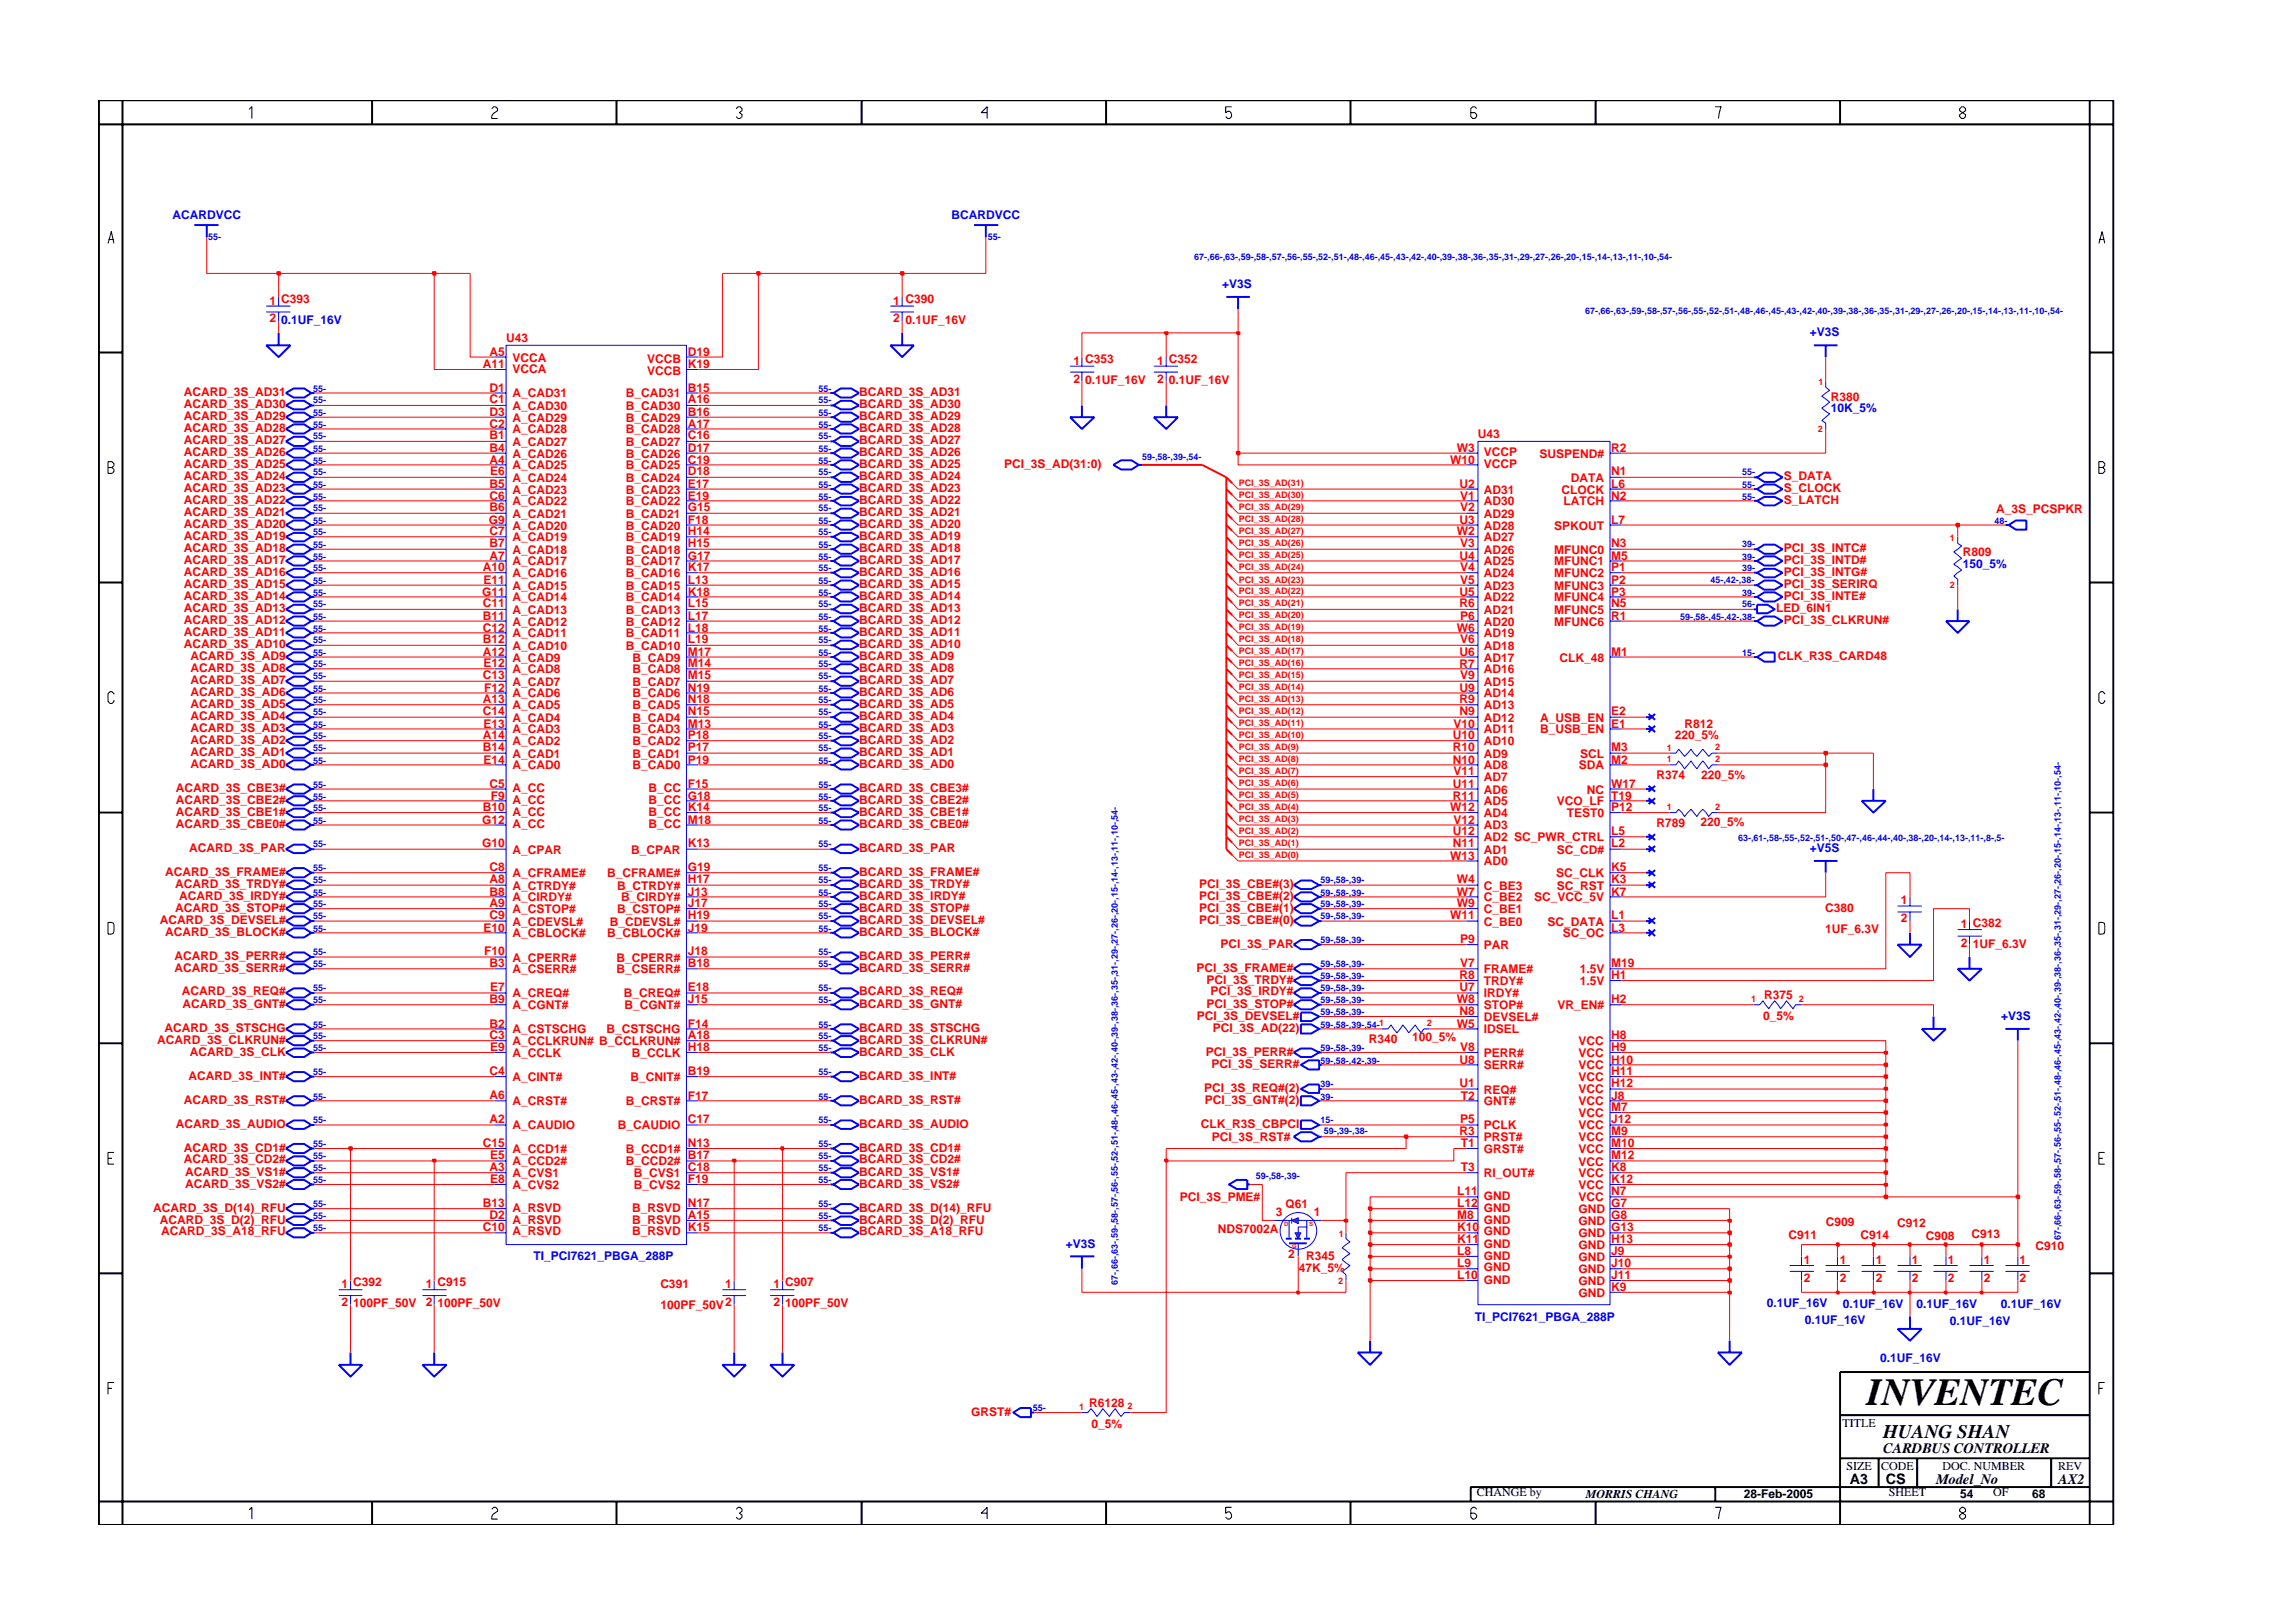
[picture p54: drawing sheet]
<svg xmlns="http://www.w3.org/2000/svg" width="297mm" height="210mm" viewBox="0 0 297 210" stroke-linecap="round" stroke-linejoin="round" font-family="sans-serif">
<defs><g id="words">
<text font-size="5" x="241.8" y="182">INVENTEC</text>
<text font-size="2.5" x="244" y="186.3">HUANG SHAN</text>
<g font-size="1.9">
<text x="244" y="188.2">CARDBUS CONTROLLER</text>
<text x="239.6" y="192.2">A3</text>
<text x="244.3" y="192.3">CS</text>
<text x="250.8" y="192.2">Model_No</text>
<text x="266.6" y="192.2">AX2</text>
</g>
<g font-size="1.6" fill="#00f">
<text x="22.3" y="28.4">ACARDVCC</text>
<text x="123.3" y="28.4">BCARDVCC</text>
<text x="158.3" y="37.4">+V3S</text>
<text x="36.4" y="42">0.1UF_16V</text>
<text x="234.4" y="43.5">+V3S</text>
<text x="237.2" y="53.4">10K_5%</text>
<text x="254.3" y="73.6">150_5%</text>
<text x="234.4" y="110.3">+V5S</text>
<text x="259.2" y="132.1">+V3S</text>
<text x="138.1" y="161.6">+V3S</text>
<text x="69.1" y="163.2">TI_PCI7621_PBGA_288P</text>
<text x="191" y="171.1">TI_PCI7621_PBGA_288P</text>
<text x="228.9" y="169.3">0.1UF_16V</text>
<text x="233.8" y="171.6">0.1UF_16V</text>
<text x="238.7" y="169.4">0.1UF_16V</text>
<text x="248.3" y="169.4">0.1UF_16V</text>
<text x="252.6" y="171.6">0.1UF_16V</text>
<text x="259.2" y="169.4">0.1UF_16V</text>
<text x="243.5" y="176.4">0.1UF_16V</text>
</g>
<g font-size="1.6" fill="#f00">
<text x="34.9" y="39.5">1 C393</text>
<text x="34.9" y="41.8">2</text>
<text x="115.7" y="39.5">1 C390</text>
<text x="115.7" y="41.8">2</text>
<text x="62.5" y="47.6">A11</text>
<text x="63.4" y="46.1">A5</text>
<text x="65.6" y="44.3">U43</text>
<text x="66.4" y="46.8">VCCA</text>
<text x="83.8" y="47">VCCB</text>
<text x="89.1" y="47.6">K19</text>
<text x="89.1" y="46.1">D19</text>
<text x="117.3" y="42">0.1UF_16V</text>
<text x="139.1" y="47.3">1 C353</text>
<text x="149.9" y="47.3">1 C352</text>
<text x="23.8" y="51.3">ACARD_3S_AD31</text>
<text x="23.8" y="52.8">ACARD_3S_AD30</text>
<text x="63.4" y="53.9">D3</text>
<text x="63.4" y="52.3">C1</text>
<text x="63.4" y="50.7">D1</text>
<text x="66.4" y="53.1">A_CAD30</text>
<text x="66.4" y="51.5">A_CAD31</text>
<text x="66.4" y="48.4">VCCA</text>
<text x="81.1" y="53.1">B_CAD30</text>
<text x="81.1" y="51.5">B_CAD31</text>
<text x="83.8" y="48.6">VCCB</text>
<text x="89.1" y="53.9">B16</text>
<text x="89.1" y="52.3">A16</text>
<text x="89.1" y="50.7">B15</text>
<text x="111.3" y="52.8">BCARD_3S_AD30</text>
<text x="111.3" y="51.3">BCARD_3S_AD31</text>
<text x="139.1" y="49.6">2</text>
<text x="140.6" y="49.7">0.1UF_16V</text>
<text x="149.9" y="49.6">2</text>
<text x="151.4" y="49.7">0.1UF_16V</text>
<text x="237.2" y="51.9">R380</text>
<text x="23.8" y="59.1">ACARD_3S_AD26</text>
<text x="23.8" y="54.5">ACARD_3S_AD29</text>
<text x="23.8" y="56">ACARD_3S_AD28</text>
<text x="23.8" y="57.5">ACARD_3S_AD27</text>
<text x="63.4" y="58.5">B4</text>
<text x="63.4" y="56.9">B1</text>
<text x="63.4" y="55.4">C2</text>
<text x="66.4" y="59.3">A_CAD26</text>
<text x="66.4" y="57.8">A_CAD27</text>
<text x="66.4" y="56.1">A_CAD28</text>
<text x="66.4" y="54.6">A_CAD29</text>
<text x="81.1" y="59.3">B_CAD26</text>
<text x="81.1" y="57.8">B_CAD27</text>
<text x="81.1" y="56.2">B_CAD28</text>
<text x="81.1" y="54.6">B_CAD29</text>
<text x="89.1" y="58.5">D17</text>
<text x="89.1" y="56.9">C16</text>
<text x="89.1" y="55.4">A17</text>
<text x="111.3" y="59.1">BCARD_3S_AD26</text>
<text x="111.3" y="57.5">BCARD_3S_AD27</text>
<text x="111.3" y="56">BCARD_3S_AD28</text>
<text x="111.3" y="54.5">BCARD_3S_AD29</text>
<text x="188.7" y="58.5">W3</text>
<text x="191.5" y="56.8">U43</text>
<text x="192.2" y="59.1">VCCP</text>
<text x="199.4" y="59.3">SUSPEND#</text>
<text x="208.7" y="58.5">R2</text>
<text x="23.8" y="60.6">ACARD_3S_AD25</text>
<text x="23.8" y="62.2">ACARD_3S_AD24</text>
<text x="23.8" y="63.8">ACARD_3S_AD23</text>
<text x="23.8" y="65.3">ACARD_3S_AD22</text>
<text x="63.4" y="64.7">C6</text>
<text x="63.4" y="63.2">B5</text>
<text x="63.4" y="60.1">A4</text>
<text x="63.5" y="61.6">E6</text>
<text x="66.4" y="60.8">A_CAD25</text>
<text x="66.4" y="65.5">A_CAD22</text>
<text x="66.4" y="63.9">A_CAD23</text>
<text x="66.4" y="62.4">A_CAD24</text>
<text x="81.1" y="63.9">B_CAD23</text>
<text x="81.1" y="62.4">B_CAD24</text>
<text x="81.1" y="60.8">B_CAD25</text>
<text x="81.1" y="65.5">B_CAD22</text>
<text x="89.1" y="63.2">E17</text>
<text x="89.1" y="61.6">D18</text>
<text x="89.1" y="60.1">C19</text>
<text x="89.1" y="64.7">E19</text>
<text x="111.3" y="60.6">BCARD_3S_AD25</text>
<text x="111.3" y="65.3">BCARD_3S_AD22</text>
<text x="111.3" y="63.8">BCARD_3S_AD23</text>
<text x="111.3" y="62.2">BCARD_3S_AD24</text>
<text x="130.1" y="60.6">PCI_3S_AD(31:0)</text>
<text x="187.8" y="60.1">W10</text>
<text x="189.1" y="63.2">U2</text>
<text x="189.1" y="64.7">V1</text>
<text x="192.2" y="60.6">VCCP</text>
<text x="192.2" y="65.5">AD30</text>
<text x="192.2" y="63.9">AD31</text>
<text x="202.3" y="63.9">CLOCK</text>
<text x="202.5" y="65.5">LATCH</text>
<text x="203.5" y="62.4">DATA</text>
<text x="208.7" y="63.2">L6</text>
<text x="208.7" y="64.7">N2</text>
<text x="208.7" y="61.6">N1</text>
<text x="231.1" y="63.8">S_CLOCK</text>
<text x="231.1" y="65.3">S_LATCH</text>
<text x="231.1" y="62.2">S_DATA</text>
<text x="23.8" y="66.8">ACARD_3S_AD21</text>
<text x="23.8" y="68.4">ACARD_3S_AD20</text>
<text x="23.8" y="70">ACARD_3S_AD19</text>
<text x="23.8" y="71.5">ACARD_3S_AD18</text>
<text x="63.3" y="67.8">G9</text>
<text x="63.4" y="70.9">B7</text>
<text x="63.4" y="69.4">C7</text>
<text x="63.4" y="66.2">B6</text>
<text x="66.4" y="68.6">A_CAD20</text>
<text x="66.4" y="71.7">A_CAD18</text>
<text x="66.4" y="70.1">A_CAD19</text>
<text x="66.4" y="67.1">A_CAD21</text>
<text x="81.1" y="71.7">B_CAD18</text>
<text x="81.1" y="70.1">B_CAD19</text>
<text x="81.1" y="68.6">B_CAD20</text>
<text x="81.1" y="67.1">B_CAD21</text>
<text x="89.1" y="70.9">H15</text>
<text x="89.1" y="69.4">H14</text>
<text x="89.1" y="67.8">F18</text>
<text x="89.1" y="66.2">G15</text>
<text x="111.3" y="71.5">BCARD_3S_AD18</text>
<text x="111.3" y="70">BCARD_3S_AD19</text>
<text x="111.3" y="68.4">BCARD_3S_AD20</text>
<text x="111.3" y="66.8">BCARD_3S_AD21</text>
<text x="188.7" y="69.4">W2</text>
<text x="189.1" y="67.8">U3</text>
<text x="189.1" y="70.9">V3</text>
<text x="189.1" y="66.2">V2</text>
<text x="192.2" y="71.7">AD26</text>
<text x="192.2" y="70.1">AD27</text>
<text x="192.2" y="68.6">AD28</text>
<text x="192.2" y="67.1">AD29</text>
<text x="201.3" y="68.6">SPKOUT</text>
<text x="201.3" y="71.7">MFUNC0</text>
<text x="208.7" y="67.8">L7</text>
<text x="208.7" y="70.9">N3</text>
<text x="231.1" y="71.5">PCI_3S_INTC#</text>
<text x="258.6" y="66.4">A_3S_PCSPKR</text>
<text x="23.8" y="73.1">ACARD_3S_AD17</text>
<text x="23.8" y="74.6">ACARD_3S_AD16</text>
<text x="23.8" y="76.2">ACARD_3S_AD15</text>
<text x="23.8" y="77.7">ACARD_3S_AD14</text>
<text x="62.5" y="77.2">G11</text>
<text x="62.5" y="74">A10</text>
<text x="62.6" y="75.6">E11</text>
<text x="63.4" y="72.5">A7</text>
<text x="66.4" y="74.8">A_CAD16</text>
<text x="66.4" y="77.9">A_CAD14</text>
<text x="66.4" y="76.4">A_CAD15</text>
<text x="66.4" y="73.3">A_CAD17</text>
<text x="81.1" y="77.9">B_CAD14</text>
<text x="81.1" y="76.4">B_CAD15</text>
<text x="81.1" y="74.8">B_CAD16</text>
<text x="81.1" y="73.3">B_CAD17</text>
<text x="89.1" y="77.2">K18</text>
<text x="89.1" y="75.6">L13</text>
<text x="89.1" y="74">K17</text>
<text x="89.1" y="72.5">G17</text>
<text x="111.3" y="77.7">BCARD_3S_AD14</text>
<text x="111.3" y="76.2">BCARD_3S_AD15</text>
<text x="111.3" y="74.6">BCARD_3S_AD16</text>
<text x="111.3" y="73.1">BCARD_3S_AD17</text>
<text x="189.1" y="77.2">U5</text>
<text x="189.1" y="72.5">U4</text>
<text x="189.1" y="75.6">V5</text>
<text x="189.1" y="74">V4</text>
<text x="192.2" y="77.9">AD22</text>
<text x="192.2" y="76.4">AD23</text>
<text x="192.2" y="74.8">AD24</text>
<text x="192.2" y="73.3">AD25</text>
<text x="201.3" y="73.3">MFUNC1</text>
<text x="201.3" y="74.8">MFUNC2</text>
<text x="201.3" y="76.4">MFUNC3</text>
<text x="201.3" y="77.9">MFUNC4</text>
<text x="208.7" y="72.5">M5</text>
<text x="208.7" y="74">P1</text>
<text x="208.7" y="75.6">P2</text>
<text x="208.7" y="77.2">P3</text>
<text x="231.1" y="77.7">PCI_3S_INTE#</text>
<text x="231.1" y="73.1">PCI_3S_INTD#</text>
<text x="231.1" y="74.6">PCI_3S_INTG#</text>
<text x="231.1" y="76.2">PCI_3S_SERIRQ</text>
<text x="254.3" y="72.1">R809</text>
<text x="23.8" y="79.3">ACARD_3S_AD13</text>
<text x="23.8" y="80.9">ACARD_3S_AD12</text>
<text x="23.8" y="82.4">ACARD_3S_AD11</text>
<text x="23.8" y="83.9">ACARD_3S_AD10</text>
<text x="62.5" y="83.3">B12</text>
<text x="62.5" y="81.8">C12</text>
<text x="62.5" y="80.3">B11</text>
<text x="62.5" y="78.7">C11</text>
<text x="66.4" y="82.6">A_CAD11</text>
<text x="66.4" y="81">A_CAD12</text>
<text x="66.4" y="79.5">A_CAD13</text>
<text x="81.1" y="79.5">B_CAD13</text>
<text x="81.1" y="82.6">B_CAD11</text>
<text x="81.1" y="81">B_CAD12</text>
<text x="89.1" y="83.3">L19</text>
<text x="89.1" y="81.8">L18</text>
<text x="89.1" y="80.3">L17</text>
<text x="89.1" y="78.7">L15</text>
<text x="111.3" y="83.9">BCARD_3S_AD10</text>
<text x="111.3" y="82.4">BCARD_3S_AD11</text>
<text x="111.3" y="80.9">BCARD_3S_AD12</text>
<text x="111.3" y="79.3">BCARD_3S_AD13</text>
<text x="188.7" y="81.8">W6</text>
<text x="189.1" y="78.7">R6</text>
<text x="189.1" y="83.3">V6</text>
<text x="189.1" y="80.3">P6</text>
<text x="192.2" y="82.6">AD19</text>
<text x="192.2" y="81">AD20</text>
<text x="192.2" y="79.5">AD21</text>
<text x="201.3" y="79.5">MFUNC5</text>
<text x="201.3" y="81">MFUNC6</text>
<text x="208.7" y="78.7">N5</text>
<text x="208.7" y="80.3">R1</text>
<text x="230.1" y="79.3">LED_6IN1</text>
<text x="231.1" y="80.9">PCI_3S_CLKRUN#</text>
<text x="24.7" y="85.5">ACARD_3S_AD9</text>
<text x="24.7" y="87.1">ACARD_3S_AD8</text>
<text x="24.7" y="88.6">ACARD_3S_AD7</text>
<text x="62.5" y="88">C13</text>
<text x="62.5" y="84.9">A12</text>
<text x="62.6" y="86.5">E12</text>
<text x="62.7" y="89.6">F12</text>
<text x="66.4" y="84.2">A_CAD10</text>
<text x="66.4" y="88.8">A_CAD7</text>
<text x="66.4" y="87.2">A_CAD8</text>
<text x="66.4" y="85.7">A_CAD9</text>
<text x="81.1" y="84.2">B_CAD10</text>
<text x="82" y="88.8">B_CAD7</text>
<text x="82" y="87.2">B_CAD8</text>
<text x="82" y="85.7">B_CAD9</text>
<text x="89.1" y="89.6">N19</text>
<text x="89.1" y="88">M15</text>
<text x="89.1" y="86.5">M14</text>
<text x="89.1" y="84.9">M17</text>
<text x="111.3" y="88.6">BCARD_3S_AD7</text>
<text x="111.3" y="87.1">BCARD_3S_AD8</text>
<text x="111.3" y="85.5">BCARD_3S_AD9</text>
<text x="189.1" y="86.5">R7</text>
<text x="189.1" y="84.9">U6</text>
<text x="189.1" y="89.6">U9</text>
<text x="189.1" y="88">V9</text>
<text x="192.2" y="87.2">AD16</text>
<text x="192.2" y="85.7">AD17</text>
<text x="192.2" y="84.2">AD18</text>
<text x="192.2" y="88.8">AD15</text>
<text x="202" y="85.7">CLK_48</text>
<text x="208.7" y="84.9">M1</text>
<text x="230.3" y="85.5">CLK_R3S_CARD48</text>
<text x="24.7" y="90.2">ACARD_3S_AD6</text>
<text x="24.7" y="91.7">ACARD_3S_AD5</text>
<text x="24.7" y="93.2">ACARD_3S_AD4</text>
<text x="24.7" y="94.8">ACARD_3S_AD3</text>
<text x="62.5" y="92.7">C14</text>
<text x="62.5" y="91.1">A13</text>
<text x="62.5" y="95.8">A14</text>
<text x="62.6" y="94.3">E13</text>
<text x="66.4" y="93.5">A_CAD4</text>
<text x="66.4" y="91.9">A_CAD5</text>
<text x="66.4" y="90.4">A_CAD6</text>
<text x="66.4" y="95">A_CAD3</text>
<text x="82" y="93.5">B_CAD4</text>
<text x="82" y="91.9">B_CAD5</text>
<text x="82" y="90.4">B_CAD6</text>
<text x="82" y="95">B_CAD3</text>
<text x="89.1" y="91.1">N18</text>
<text x="89.1" y="94.3">M13</text>
<text x="89.1" y="92.7">N15</text>
<text x="89.1" y="95.8">P18</text>
<text x="111.3" y="94.8">BCARD_3S_AD3</text>
<text x="111.3" y="93.2">BCARD_3S_AD4</text>
<text x="111.3" y="91.7">BCARD_3S_AD5</text>
<text x="111.3" y="90.2">BCARD_3S_AD6</text>
<text x="188.2" y="95.8">U10</text>
<text x="188.3" y="94.3">V10</text>
<text x="189.1" y="92.7">N9</text>
<text x="189.1" y="91.1">R9</text>
<text x="192.2" y="95">AD11</text>
<text x="192.2" y="93.5">AD12</text>
<text x="192.2" y="91.9">AD13</text>
<text x="192.2" y="90.4">AD14</text>
<text x="199.5" y="93.5">A_USB_EN</text>
<text x="199.5" y="95">B_USB_EN</text>
<text x="208.7" y="92.7">E2</text>
<text x="208.7" y="94.3">E1</text>
<text x="217" y="95.8">220_5%</text>
<text x="218.2" y="94.3">R812</text>
<text x="24.7" y="96.4">ACARD_3S_AD2</text>
<text x="24.7" y="97.9">ACARD_3S_AD1</text>
<text x="24.7" y="99.5">ACARD_3S_AD0</text>
<text x="62.5" y="97.3">B14</text>
<text x="62.6" y="98.9">E14</text>
<text x="66.4" y="96.5">A_CAD2</text>
<text x="66.4" y="99.7">A_CAD0</text>
<text x="66.4" y="98.1">A_CAD1</text>
<text x="82" y="96.5">B_CAD2</text>
<text x="82" y="99.7">B_CAD0</text>
<text x="82" y="98.1">B_CAD1</text>
<text x="89.1" y="98.9">P19</text>
<text x="89.1" y="97.3">P17</text>
<text x="111.3" y="99.5">BCARD_3S_AD0</text>
<text x="111.3" y="97.9">BCARD_3S_AD1</text>
<text x="111.3" y="96.4">BCARD_3S_AD2</text>
<text x="188.2" y="98.9">N10</text>
<text x="188.2" y="97.3">R10</text>
<text x="188.3" y="100.4">V11</text>
<text x="192.2" y="101.2">AD7</text>
<text x="192.2" y="99.7">AD8</text>
<text x="192.2" y="98.1">AD9</text>
<text x="192.2" y="96.5">AD10</text>
<text x="204.5" y="99.7">SDA</text>
<text x="204.7" y="98.1">SCL</text>
<text x="208.7" y="98.9">M2</text>
<text x="208.7" y="97.3">M3</text>
<text x="214.6" y="101">R374</text>
<text x="220.4" y="101">220_5%</text>
<text x="22.8" y="104.2">ACARD_3S_CBE2#</text>
<text x="22.8" y="107.3">ACARD_3S_CBE0#</text>
<text x="22.8" y="102.6">ACARD_3S_CBE3#</text>
<text x="22.8" y="105.7">ACARD_3S_CBE1#</text>
<text x="62.5" y="106.7">G12</text>
<text x="62.5" y="105.1">B10</text>
<text x="63.4" y="102.1">C5</text>
<text x="63.6" y="103.6">F9</text>
<text x="66.4" y="102.6">A_CC</text>
<text x="66.4" y="104.2">A_CC</text>
<text x="66.4" y="107.2">A_CC</text>
<text x="66.4" y="105.7">A_CC</text>
<text x="84" y="102.6">B_CC</text>
<text x="84" y="104.2">B_CC</text>
<text x="84" y="105.7">B_CC</text>
<text x="84" y="107.2">B_CC</text>
<text x="89.1" y="103.6">G18</text>
<text x="89.1" y="105.1">K14</text>
<text x="89.1" y="106.7">M18</text>
<text x="89.1" y="102.1">F15</text>
<text x="111.3" y="102.6">BCARD_3S_CBE3#</text>
<text x="111.3" y="104.2">BCARD_3S_CBE2#</text>
<text x="111.3" y="105.7">BCARD_3S_CBE1#</text>
<text x="111.3" y="107.3">BCARD_3S_CBE0#</text>
<text x="187.8" y="105.1">W12</text>
<text x="188.2" y="103.6">R11</text>
<text x="188.2" y="102.1">U11</text>
<text x="188.3" y="106.7">V12</text>
<text x="192.2" y="105.9">AD4</text>
<text x="192.2" y="104.3">AD5</text>
<text x="192.2" y="102.8">AD6</text>
<text x="192.2" y="107.5">AD3</text>
<text x="201.7" y="104.3">VCO_LF</text>
<text x="203" y="105.8">TEST0</text>
<text x="205.6" y="102.8">NC</text>
<text x="208.7" y="103.6">T19</text>
<text x="208.7" y="102.1">W17</text>
<text x="208.7" y="105.1">P12</text>
<text x="214.6" y="107.1">R789</text>
<text x="220.3" y="107">220_5%</text>
<text x="21.4" y="113.5">ACARD_3S_FRAME#</text>
<text x="24.5" y="110.3">ACARD_3S_PAR</text>
<text x="62.5" y="109.8">G10</text>
<text x="63.4" y="112.9">C8</text>
<text x="66.4" y="113.6">A_CFRAME#</text>
<text x="66.4" y="110.6">A_CPAR</text>
<text x="78.7" y="113.6">B_CFRAME#</text>
<text x="81.8" y="110.6">B_CPAR</text>
<text x="89.1" y="112.9">G19</text>
<text x="89.1" y="109.8">K13</text>
<text x="111.3" y="110.3">BCARD_3S_PAR</text>
<text x="111.3" y="113.5">BCARD_3S_FRAME#</text>
<text x="187.8" y="111.4">W13</text>
<text x="188.2" y="109.8">N11</text>
<text x="188.2" y="108.2">U12</text>
<text x="192.2" y="112.1">AD0</text>
<text x="192.2" y="110.6">AD1</text>
<text x="192.2" y="109">AD2 SC_PWR_CTRL</text>
<text x="201.6" y="113.6">SC_CLK</text>
<text x="201.7" y="110.6">SC_CD#</text>
<text x="208.7" y="108.2">L5</text>
<text x="208.7" y="109.8">L2</text>
<text x="208.7" y="112.9">K5</text>
<text x="20.7" y="119.7">ACARD_3S_DEVSEL#</text>
<text x="22.7" y="118.1">ACARD_3S_STOP#</text>
<text x="22.7" y="115">ACARD_3S_TRDY#</text>
<text x="23.2" y="116.6">ACARD_3S_IRDY#</text>
<text x="63.4" y="119.1">C9</text>
<text x="63.4" y="116">B8</text>
<text x="63.4" y="117.5">A9</text>
<text x="63.4" y="114.4">A8</text>
<text x="66.4" y="115.2">A_CTRDY#</text>
<text x="66.4" y="119.9">A_CDEVSL#</text>
<text x="66.4" y="116.8">A_CIRDY#</text>
<text x="66.4" y="118.3">A_CSTOP#</text>
<text x="79" y="119.9">B_CDEVSL#</text>
<text x="80" y="118.3">B_CSTOP#</text>
<text x="80" y="115.2">B_CTRDY#</text>
<text x="80.5" y="116.8">B_CIRDY#</text>
<text x="89.1" y="119.1">H19</text>
<text x="89.1" y="116">J13</text>
<text x="89.1" y="117.5">J17</text>
<text x="89.1" y="114.4">H17</text>
<text x="111.3" y="119.7">BCARD_3S_DEVSEL#</text>
<text x="111.3" y="115">BCARD_3S_TRDY#</text>
<text x="111.3" y="116.6">BCARD_3S_IRDY#</text>
<text x="111.3" y="118.1">BCARD_3S_STOP#</text>
<text x="155.3" y="119.7">PCI_3S_CBE#(0)</text>
<text x="155.3" y="115">PCI_3S_CBE#(3)</text>
<text x="155.3" y="116.6">PCI_3S_CBE#(2)</text>
<text x="155.3" y="118.1">PCI_3S_CBE#(1)</text>
<text x="187.8" y="119.1">W11</text>
<text x="188.7" y="117.5">W9</text>
<text x="188.7" y="116">W7</text>
<text x="188.7" y="114.4">W4</text>
<text x="192.2" y="119.9">C_BE0</text>
<text x="192.2" y="118.3">C_BE1</text>
<text x="192.2" y="116.8">C_BE2</text>
<text x="192.2" y="115.2">C_BE3</text>
<text x="198.7" y="116.8">SC_VCC_5V</text>
<text x="200.5" y="119.9">SC_DATA</text>
<text x="201.7" y="115.2">SC_RST</text>
<text x="208.7" y="114.4">K3</text>
<text x="208.7" y="116">K7</text>
<text x="208.7" y="119.1">L1</text>
<text x="236.4" y="118.1">C380</text>
<text x="246.2" y="117.1">1</text>
<text x="246.2" y="119.5">2</text>
<text x="21.4" y="121.3">ACARD_3S_BLOCK#</text>
<text x="22.6" y="125.9">ACARD_3S_SERR#</text>
<text x="22.6" y="124.3">ACARD_3S_PERR#</text>
<text x="62.6" y="120.7">E10</text>
<text x="62.7" y="123.7">F10</text>
<text x="63.4" y="125.3">B3</text>
<text x="66.4" y="121.4">A_CBLOCK#</text>
<text x="66.4" y="124.6">A_CPERR#</text>
<text x="78.7" y="121.4">B_CBLOCK#</text>
<text x="79.9" y="124.6">B_CPERR#</text>
<text x="89.1" y="125.3">B18</text>
<text x="89.1" y="120.7">J19</text>
<text x="89.1" y="123.7">J18</text>
<text x="111.3" y="121.3">BCARD_3S_BLOCK#</text>
<text x="111.3" y="124.3">BCARD_3S_PERR#</text>
<text x="111.3" y="125.9">BCARD_3S_SERR#</text>
<text x="155" y="125.9">PCI_3S_FRAME#</text>
<text x="158.1" y="122.8">PCI_3S_PAR</text>
<text x="189.1" y="122.2">P9</text>
<text x="189.1" y="125.3">V7</text>
<text x="192.2" y="123">PAR</text>
<text x="202.4" y="121.4">SC_OC</text>
<text x="208.7" y="120.7">L3</text>
<text x="208.7" y="125.3">M19</text>
<text x="236.4" y="120.9">1UF_6.3V</text>
<text x="254" y="120.3">1 C382</text>
<text x="254" y="122.6">2</text>
<text x="255.6" y="122.8">1UF_6.3V</text>
<text x="23.6" y="129">ACARD_3S_REQ#</text>
<text x="23.6" y="130.6">ACARD_3S_GNT#</text>
<text x="63.4" y="130">B9</text>
<text x="63.5" y="128.4">E7</text>
<text x="66.4" y="130.7">A_CGNT#</text>
<text x="66.4" y="129.2">A_CREQ#</text>
<text x="66.4" y="126.1">A_CSERR#</text>
<text x="79.9" y="126.1">B_CSERR#</text>
<text x="80.8" y="129.2">B_CREQ#</text>
<text x="80.9" y="130.7">B_CGNT#</text>
<text x="89.1" y="128.4">E18</text>
<text x="89.1" y="130">J15</text>
<text x="111.3" y="129">BCARD_3S_REQ#</text>
<text x="111.3" y="130.6">BCARD_3S_GNT#</text>
<text x="156.3" y="130.6">PCI_3S_STOP#</text>
<text x="156.3" y="127.4">PCI_3S_TRDY#</text>
<text x="156.8" y="129">PCI_3S_IRDY#</text>
<text x="188.7" y="130">W8</text>
<text x="189.1" y="128.4">U7</text>
<text x="189.1" y="131.5">N8</text>
<text x="189.1" y="126.9">R8</text>
<text x="192.2" y="130.7">STOP#</text>
<text x="192.2" y="127.6">TRDY#</text>
<text x="192.2" y="129.2">IRDY#</text>
<text x="192.2" y="126.1">FRAME#</text>
<text x="201.8" y="130.7">VR_EN#</text>
<text x="204.7" y="126.1">1.5V</text>
<text x="204.7" y="127.6">1.5V</text>
<text x="208.7" y="126.9">H1</text>
<text x="208.7" y="130">H2</text>
<text x="228.5" y="129.4">R375</text>
<text x="20.4" y="135.2">ACARD_3S_CLKRUN#</text>
<text x="21.3" y="133.7">ACARD_3S_STSCHG</text>
<text x="24.6" y="136.8">ACARD_3S_CLK</text>
<text x="63.4" y="134.6">C3</text>
<text x="63.4" y="133.1">B2</text>
<text x="63.5" y="136.2">E9</text>
<text x="66.4" y="136.9">A_CCLK</text>
<text x="66.4" y="135.4">A_CCLKRUN# B_CCLKRUN#</text>
<text x="66.4" y="133.9">A_CSTSCHG</text>
<text x="78.6" y="133.9">B_CSTSCHG</text>
<text x="81.9" y="136.9">B_CCLK</text>
<text x="89.1" y="136.2">H18</text>
<text x="89.1" y="134.6">A18</text>
<text x="89.1" y="133.1">F14</text>
<text x="111.3" y="133.7">BCARD_3S_STSCHG</text>
<text x="111.3" y="135.2">BCARD_3S_CLKRUN#</text>
<text x="111.3" y="136.8">BCARD_3S_CLK</text>
<text x="155" y="132.1">PCI_3S_DEVSEL#</text>
<text x="156.2" y="136.8">PCI_3S_PERR#</text>
<text x="157.1" y="133.7">PCI_3S_AD(22)</text>
<text x="177.3" y="135.1">R340</text>
<text x="182.9" y="134.9">100_5%</text>
<text x="188.7" y="133.1">W5</text>
<text x="189.1" y="137.8">U8</text>
<text x="189.1" y="136.2">V8</text>
<text x="192.2" y="136.9">PERR#</text>
<text x="192.2" y="133.9">IDSEL</text>
<text x="192.2" y="132.3">DEVSEL#</text>
<text x="204.5" y="135.4">VCC</text>
<text x="204.5" y="136.9">VCC</text>
<text x="208.7" y="137.8">H10</text>
<text x="208.7" y="134.6">H8</text>
<text x="208.7" y="136.2">H9</text>
<text x="228.4" y="132.2">0_5%</text>
<text x="23.8" y="143">ACARD_3S_RST#</text>
<text x="24.4" y="139.9">ACARD_3S_INT#</text>
<text x="63.4" y="139.3">C4</text>
<text x="63.4" y="142.4">A6</text>
<text x="66.4" y="140.1">A_CINT#</text>
<text x="66.4" y="143.2">A_CRST#</text>
<text x="81.1" y="143.2">B_CRST#</text>
<text x="81.7" y="140.1">B_CNIT#</text>
<text x="89.1" y="142.4">F17</text>
<text x="89.1" y="139.3">B19</text>
<text x="111.3" y="139.9">BCARD_3S_INT#</text>
<text x="111.3" y="143">BCARD_3S_RST#</text>
<text x="156" y="141.4">PCI_3S_REQ#(2)</text>
<text x="156.1" y="143">PCI_3S_GNT#(2)</text>
<text x="156.9" y="138.4">PCI_3S_SERR#</text>
<text x="189.1" y="140.8">U1</text>
<text x="189.2" y="142.4">T2</text>
<text x="192.2" y="138.5">SERR#</text>
<text x="192.2" y="141.7">REQ#</text>
<text x="192.2" y="143.2">GNT#</text>
<text x="204.5" y="143.2">VCC</text>
<text x="204.5" y="138.5">VCC</text>
<text x="204.5" y="140.1">VCC</text>
<text x="204.5" y="141.6">VCC</text>
<text x="208.7" y="139.3">H11</text>
<text x="208.7" y="140.8">H12</text>
<text x="208.7" y="144">M7</text>
<text x="208.7" y="142.4">J8</text>
<text x="22.8" y="146.1">ACARD_3S_AUDIO</text>
<text x="23.8" y="149.2">ACARD_3S_CD1#</text>
<text x="62.5" y="148.6">C15</text>
<text x="63.4" y="145.5">A2</text>
<text x="66.4" y="146.3">A_CAUDIO</text>
<text x="66.4" y="149.4">A_CCD1#</text>
<text x="80.1" y="146.3">B_CAUDIO</text>
<text x="81.1" y="149.4">B_CCD1#</text>
<text x="89.1" y="145.5">C17</text>
<text x="89.1" y="148.6">N13</text>
<text x="111.3" y="149.2">BCARD_3S_CD1#</text>
<text x="111.3" y="146.1">BCARD_3S_AUDIO</text>
<text x="155.6" y="146.1">CLK_R3S_CBPCI</text>
<text x="157" y="147.8">PCI_3S_RST#</text>
<text x="189.1" y="147.1">R3</text>
<text x="189.1" y="145.5">P5</text>
<text x="189.2" y="148.6">T1</text>
<text x="192.2" y="146.3">PCLK</text>
<text x="192.2" y="147.8">PRST#</text>
<text x="192.2" y="149.4">GRST#</text>
<text x="204.5" y="149.4">VCC</text>
<text x="204.5" y="146.2">VCC</text>
<text x="204.5" y="147.9">VCC</text>
<text x="204.5" y="144.7">VCC</text>
<text x="208.7" y="147.1">M9</text>
<text x="208.7" y="148.6">M10</text>
<text x="208.7" y="145.5">J12</text>
<text x="23.8" y="150.7">ACARD_3S_CD2#</text>
<text x="24" y="153.9">ACARD_3S_VS2#</text>
<text x="24" y="152.3">ACARD_3S_VS1#</text>
<text x="63.4" y="151.8">A3</text>
<text x="63.5" y="153.3">E8</text>
<text x="63.5" y="150.1">E5</text>
<text x="66.4" y="152.5">A_CVS1</text>
<text x="66.4" y="154">A_CVS2</text>
<text x="66.4" y="151">A_CCD2#</text>
<text x="81.1" y="151">B_CCD2#</text>
<text x="82.1" y="152.5">B_CVS1</text>
<text x="82.1" y="154">B_CVS2</text>
<text x="89.1" y="150.1">B17</text>
<text x="89.1" y="151.8">C18</text>
<text x="89.1" y="153.3">F19</text>
<text x="111.3" y="150.7">BCARD_3S_CD2#</text>
<text x="111.3" y="152.3">BCARD_3S_VS1#</text>
<text x="111.3" y="153.9">BCARD_3S_VS2#</text>
<text x="152.8" y="155.6">PCI_3S_PME#</text>
<text x="188.8" y="154.8">L11</text>
<text x="189.2" y="151.8">T3</text>
<text x="192.2" y="152.5">RI_OUT#</text>
<text x="192.2" y="155.4">GND</text>
<text x="204.5" y="151">VCC</text>
<text x="204.5" y="155.6">VCC</text>
<text x="204.5" y="154">VCC</text>
<text x="204.5" y="152.5">VCC</text>
<text x="208.7" y="154.8">N7</text>
<text x="208.7" y="150.1">M12</text>
<text x="208.7" y="153.3">K12</text>
<text x="208.7" y="151.8">K8</text>
<text x="19.9" y="157">ACARD_3S_D(14)_RFU</text>
<text x="20.7" y="158.5">ACARD_3S_D(2)_RFU</text>
<text x="20.9" y="160">ACARD_3S_A18_RFU</text>
<text x="62.5" y="159.5">C10</text>
<text x="62.5" y="156.4">B13</text>
<text x="63.4" y="157.9">D2</text>
<text x="66.4" y="160">A_RSVD</text>
<text x="66.4" y="158.5">A_RSVD</text>
<text x="66.4" y="157">A_RSVD</text>
<text x="81.9" y="160">B_RSVD</text>
<text x="81.9" y="157">B_RSVD</text>
<text x="81.9" y="158.5">B_RSVD</text>
<text x="89.1" y="159.5">K15</text>
<text x="89.1" y="157.9">A15</text>
<text x="89.1" y="156.4">N17</text>
<text x="111.3" y="160">BCARD_3S_A18_RFU</text>
<text x="111.3" y="157">BCARD_3S_D(14)_RFU</text>
<text x="111.3" y="158.5">BCARD_3S_D(2)_RFU</text>
<text x="157.8" y="159.7">NDS7002A</text>
<text x="165.3" y="157.6">3</text>
<text x="166.5" y="156.5">Q61</text>
<text x="170.2" y="157.6">1</text>
<text x="188.8" y="156.4">L12</text>
<text x="188.8" y="157.9">M8</text>
<text x="188.8" y="159.5">K10</text>
<text x="188.8" y="161.1">K11</text>
<text x="192.2" y="158.5">GND</text>
<text x="192.2" y="160">GND</text>
<text x="192.2" y="161.7">GND</text>
<text x="192.2" y="157">GND</text>
<text x="204.5" y="158.7">GND</text>
<text x="204.5" y="161.8">GND</text>
<text x="204.5" y="160.3">GND</text>
<text x="204.5" y="157.2">GND</text>
<text x="208.7" y="161.1">H13</text>
<text x="208.7" y="156.4">G7</text>
<text x="208.7" y="157.9">G8</text>
<text x="208.7" y="159.5">G13</text>
<text x="231.7" y="160.5">C911</text>
<text x="236.5" y="158.9">C909</text>
<text x="241" y="160.6">C914</text>
<text x="245.7" y="158.9">C912</text>
<text x="249.5" y="160.6">C908</text>
<text x="255.4" y="160.4">C913</text>
<text x="263.7" y="162">C910</text>
<text x="44.2" y="166.9">1 C392</text>
<text x="55.1" y="166.9">1 C915</text>
<text x="85.5" y="166.9">C391</text>
<text x="93.9" y="166.9">1</text>
<text x="100.2" y="166.9">1 C907</text>
<text x="166.9" y="163">2</text>
<text x="168.3" y="164.8">47K_5%</text>
<text x="169.2" y="163.3">R345</text>
<text x="188.8" y="162.6">L8</text>
<text x="188.8" y="164.2">L9</text>
<text x="188.8" y="165.7">L10</text>
<text x="192.2" y="163.2">GND</text>
<text x="192.2" y="164.7">GND</text>
<text x="192.2" y="166.3">GND</text>
<text x="204.5" y="165">GND</text>
<text x="204.5" y="166.5">GND</text>
<text x="204.5" y="163.4">GND</text>
<text x="208.7" y="162.6">J9</text>
<text x="208.7" y="167.2">K9</text>
<text x="208.7" y="164.2">J10</text>
<text x="208.7" y="165.7">J11</text>
<text x="233.7" y="163.8">1</text>
<text x="233.7" y="166.1">2</text>
<text x="238.3" y="163.8">1</text>
<text x="238.3" y="166.1">2</text>
<text x="243" y="163.8">1</text>
<text x="243" y="166.1">2</text>
<text x="247.7" y="163.8">1</text>
<text x="247.7" y="166.1">2</text>
<text x="252.3" y="163.8">1</text>
<text x="252.3" y="166.1">2</text>
<text x="257" y="163.8">1</text>
<text x="257" y="166.1">2</text>
<text x="261.6" y="163.8">1</text>
<text x="261.6" y="166.1">2</text>
<text x="44.2" y="169.2">2</text>
<text x="45.7" y="169.4">100PF_50V</text>
<text x="55.1" y="169.2">2</text>
<text x="56.7" y="169.4">100PF_50V</text>
<text x="85.5" y="169.6">100PF_50V</text>
<text x="93.9" y="169.2">2</text>
<text x="100.2" y="169.2">2</text>
<text x="101.7" y="169.4">100PF_50V</text>
<text x="204.5" y="168">GND</text>
<text x="125.8" y="183.4">GRST#</text>
<text x="141.1" y="182.2">R6128</text>
<text x="141.4" y="185">0_5%</text>
</g>
<g font-size="1.6">
<text x="238.7" y="184.8">TITLE</text>
<text x="239.2" y="190.4">SIZE</text>
<text x="243.7" y="190.4">CODE</text>
<text x="251.6" y="190.4">DOC. NUMBER</text>
<text x="266.6" y="190.4">REV</text>
<text x="191.3" y="193.9">CHANGE by</text>
<text x="205.4" y="194.1">MORRIS CHANG</text>
<text x="225.9" y="194.1">28-Feb-2005</text>
<text x="244.7" y="193.9">SHEET</text>
<text x="253.9" y="194.1">54</text>
<text x="258.2" y="193.9">OF</text>
<text x="263.3" y="194.1">68</text>
</g>
<g font-size="1.2" fill="#00f">
<text x="27" y="31">55-</text>
<text x="128" y="31">55-</text>
<text x="154.7" y="33.7">67-,66-,63-,59-,58-,57-,56-,55-,52-,51-,48-,46-,45-,43-,42-,40-,39-,38-,36-,35-,31-,29-,27-,26-,20-,15-,14-,13-,11-,10-,54-</text>
<text x="205.3" y="40.7">67-,66-,63-,59-,58-,57-,56-,55-,52-,51-,48-,46-,45-,43-,42-,40-,39-,38-,36-,35-,31-,29-,27-,26-,20-,15-,14-,13-,11-,10-,54-</text>
<text x="40.6" y="50.7">55-</text>
<text x="40.6" y="52.3">55-</text>
<text x="40.6" y="53.9">55-</text>
<text x="106" y="52.3">55-</text>
<text x="106" y="53.9">55-</text>
<text x="106" y="50.7">55-</text>
<text x="40.6" y="56.9">55-</text>
<text x="40.6" y="58.5">55-</text>
<text x="40.6" y="55.4">55-</text>
<text x="106" y="55.4">55-</text>
<text x="106" y="58.5">55-</text>
<text x="106" y="56.9">55-</text>
<text x="147.9" y="59.6">59-,58-,39-,54-</text>
<text x="40.6" y="61.6">55-</text>
<text x="40.6" y="63.2">55-</text>
<text x="40.6" y="60.1">55-</text>
<text x="40.6" y="64.7">55-</text>
<text x="106" y="64.7">55-</text>
<text x="106" y="60.1">55-</text>
<text x="106" y="61.6">55-</text>
<text x="106" y="63.2">55-</text>
<text x="225.7" y="61.6">55-</text>
<text x="225.7" y="63.2">55-</text>
<text x="225.7" y="64.7">55-</text>
<text x="40.6" y="69.4">55-</text>
<text x="40.6" y="66.2">55-</text>
<text x="40.6" y="71">55-</text>
<text x="40.6" y="67.8">55-</text>
<text x="106" y="69.4">55-</text>
<text x="106" y="71">55-</text>
<text x="106" y="67.8">55-</text>
<text x="106" y="66.2">55-</text>
<text x="225.7" y="70.9">39-</text>
<text x="258.4" y="67.8">48-</text>
<text x="40.6" y="72.5">55-</text>
<text x="40.6" y="74">55-</text>
<text x="40.6" y="75.6">55-</text>
<text x="40.6" y="77.2">55-</text>
<text x="106" y="77.2">55-</text>
<text x="106" y="72.5">55-</text>
<text x="106" y="74">55-</text>
<text x="106" y="75.6">55-</text>
<text x="221.6" y="75.5">45-,42-,38-</text>
<text x="225.7" y="77.2">39-</text>
<text x="225.7" y="72.5">39-</text>
<text x="225.7" y="74">39-</text>
<text x="40.6" y="81.8">55-</text>
<text x="40.6" y="80.3">55-</text>
<text x="40.6" y="78.7">55-</text>
<text x="40.6" y="83.3">55-</text>
<text x="106" y="80.3">55-</text>
<text x="106" y="81.8">55-</text>
<text x="106" y="83.3">55-</text>
<text x="106" y="78.7">55-</text>
<text x="217.6" y="80.3">59-,58-,45-,42-,38-</text>
<text x="225.7" y="78.7">56-</text>
<text x="40.6" y="86.5">55-</text>
<text x="40.6" y="88">55-</text>
<text x="40.6" y="89.6">55-</text>
<text x="40.6" y="84.9">55-</text>
<text x="106" y="89.6">55-</text>
<text x="106" y="84.9">55-</text>
<text x="106" y="88">55-</text>
<text x="106" y="86.5">55-</text>
<text x="225.7" y="84.9">15-</text>
<text x="40.6" y="92.7">55-</text>
<text x="40.6" y="94.3">55-</text>
<text x="40.6" y="95.8">55-</text>
<text x="40.6" y="91.1">55-</text>
<text x="106" y="94.3">55-</text>
<text x="106" y="95.8">55-</text>
<text x="106" y="92.7">55-</text>
<text x="106" y="91.1">55-</text>
<text x="40.6" y="97.3">55-</text>
<text x="40.6" y="98.9">55-</text>
<text x="106" y="98.9">55-</text>
<text x="106" y="97.3">55-</text>
<text x="40.6" y="102.1">55-</text>
<text x="40.6" y="106.7">55-</text>
<text x="40.6" y="105.1">55-</text>
<text x="40.6" y="103.6">55-</text>
<text x="106" y="106.7">55-</text>
<text x="106" y="103.6">55-</text>
<text x="106" y="102.1">55-</text>
<text x="106" y="105.1">55-</text>
<text x="40.6" y="109.8">55-</text>
<text x="40.6" y="112.9">55-</text>
<text x="106" y="112.9">55-</text>
<text x="106" y="109.8">55-</text>
<text x="225.2" y="108.9">63-,61-,58-,55-,52-,51-,50-,47-,46-,44-,40-,38-,20-,14-,13-,11-,8-,5-</text>
<text x="40.6" y="119.1">55-</text>
<text x="40.6" y="116">55-</text>
<text x="40.6" y="117.5">55-</text>
<text x="40.6" y="114.4">55-</text>
<text x="106" y="116">55-</text>
<text x="106" y="119.1">55-</text>
<text x="106" y="117.5">55-</text>
<text x="106" y="114.4">55-</text>
<text x="171.1" y="119.1">59-,58-,39-</text>
<text x="171.1" y="117.5">59-,58-,39-</text>
<text x="171.1" y="116">59-,58-,39-</text>
<text x="171.1" y="114.4">59-,58-,39-</text>
<text x="40.6" y="125.3">55-</text>
<text x="40.6" y="123.7">55-</text>
<text x="40.6" y="120.7">55-</text>
<text x="106" y="125.3">55-</text>
<text x="106" y="123.7">55-</text>
<text x="106" y="120.7">55-</text>
<text x="171.1" y="122.2">59-,58-,39-</text>
<text x="171.1" y="125.3">59-,58-,39-</text>
<text x="40.6" y="128.4">55-</text>
<text x="40.6" y="130">55-</text>
<text x="106" y="128.4">55-</text>
<text x="106" y="130">55-</text>
<text x="171.1" y="128.4">59-,58-,39-</text>
<text x="171.1" y="131.5">59-,58-,39-</text>
<text x="171.1" y="126.9">59-,58-,39-</text>
<text x="171.1" y="130">59-,58-,39-</text>
<text x="40.6" y="133.1">55-</text>
<text x="40.6" y="134.6">55-</text>
<text x="40.6" y="136.2">55-</text>
<text x="106" y="134.6">55-</text>
<text x="106" y="133.1">55-</text>
<text x="106" y="136.2">55-</text>
<text x="171.1" y="133.1">59-,58-,39-,54-1</text>
<text x="171.1" y="137.8">59-,58-,42-,39-</text>
<text x="171.1" y="136.2">59-,58-,39-</text>
<text x="40.6" y="139.3">55-</text>
<text x="40.6" y="142.4">55-</text>
<text x="106" y="139.3">55-</text>
<text x="106" y="142.4">55-</text>
<text x="171.1" y="140.8">39-</text>
<text x="171.1" y="142.4">39-</text>
<text x="40.6" y="148.6">55-</text>
<text x="40.6" y="145.5">55-</text>
<text x="106" y="148.6">55-</text>
<text x="106" y="145.5">55-</text>
<text x="171.1" y="145.5">15-</text>
<text x="171.5" y="146.9">59-,39-,38-</text>
<text x="40.6" y="153.3">55-</text>
<text x="40.6" y="151.8">55-</text>
<text x="40.6" y="150.1">55-</text>
<text x="106" y="150.1">55-</text>
<text x="106" y="151.8">55-</text>
<text x="106" y="153.3">55-</text>
<text x="162.7" y="152.7">59-,58-,39-</text>
<text x="40.6" y="157.9">55-</text>
<text x="40.6" y="159.5">55-</text>
<text x="40.6" y="156.4">55-</text>
<text x="106" y="159.5">55-</text>
<text x="106" y="156.4">55-</text>
<text x="106" y="157.9">55-</text>
<text x="267" y="160.7" transform="rotate(-90 267 160.7)">67-,66-,63-,59-,58-,57-,56-,55-,52-,51-,48-,46-,45-,43-,42-,40-,39-,38-,36-,35-,31-,29-,27-,26-,20-,15-,14-,13-,11-,10-,54-</text>
<text x="144.8" y="166.4" transform="rotate(-90 144.8 166.4)">67-,66-,63-,59-,58-,57-,56-,55-,52-,51-,48-,46-,45-,43-,42-,40-,39-,38-,36-,35-,31-,29-,27-,26-,20-,15-,14-,13-,11-,10-,54-</text>
<text x="133.8" y="182.8">55-</text>
</g>
<g font-size="1.2" fill="#f00">
<text x="235.6" y="49.9">1</text>
<text x="235.5" y="56">2</text>
<text x="160.5" y="64.5">PCI_3S_AD(30)</text>
<text x="160.5" y="63">PCI_3S_AD(31)</text>
<text x="160.5" y="66.1">PCI_3S_AD(29)</text>
<text x="160.5" y="67.7">PCI_3S_AD(28)</text>
<text x="160.5" y="69.2">PCI_3S_AD(27)</text>
<text x="160.5" y="70.7">PCI_3S_AD(26)</text>
<text x="252.6" y="70.1">1</text>
<text x="160.5" y="72.3">PCI_3S_AD(25)</text>
<text x="160.5" y="73.9">PCI_3S_AD(24)</text>
<text x="160.5" y="75.5">PCI_3S_AD(23)</text>
<text x="160.5" y="77">PCI_3S_AD(22)</text>
<text x="252.6" y="76.1">2</text>
<text x="160.5" y="78.5">PCI_3S_AD(21)</text>
<text x="160.5" y="80.1">PCI_3S_AD(20)</text>
<text x="160.5" y="81.6">PCI_3S_AD(19)</text>
<text x="160.5" y="83.2">PCI_3S_AD(18)</text>
<text x="160.5" y="84.8">PCI_3S_AD(17)</text>
<text x="160.5" y="86.3">PCI_3S_AD(16)</text>
<text x="160.5" y="87.8">PCI_3S_AD(15)</text>
<text x="160.5" y="89.4">PCI_3S_AD(14)</text>
<text x="160.5" y="91">PCI_3S_AD(13)</text>
<text x="160.5" y="92.5">PCI_3S_AD(12)</text>
<text x="160.5" y="94.1">PCI_3S_AD(11)</text>
<text x="160.5" y="95.6">PCI_3S_AD(10)</text>
<text x="160.5" y="97.1">PCI_3S_AD(9)</text>
<text x="160.5" y="98.7">PCI_3S_AD(8)</text>
<text x="160.5" y="100.3">PCI_3S_AD(7)</text>
<text x="160.5" y="101.8">PCI_3S_AD(6)</text>
<text x="215.9" y="98.7">1</text>
<text x="215.9" y="97.2">1</text>
<text x="222.2" y="98.7">2</text>
<text x="222.2" y="97.1">2</text>
<text x="160.5" y="104.9">PCI_3S_AD(4)</text>
<text x="160.5" y="106.5">PCI_3S_AD(3)</text>
<text x="160.5" y="103.4">PCI_3S_AD(5)</text>
<text x="215.9" y="104.9">1</text>
<text x="222.2" y="104.9">2</text>
<text x="160.5" y="108.1">PCI_3S_AD(2)</text>
<text x="160.5" y="109.6">PCI_3S_AD(1)</text>
<text x="160.5" y="111.2">PCI_3S_AD(0)</text>
<text x="226.9" y="129.8">1</text>
<text x="233" y="129.8">2</text>
<text x="184.9" y="132.9">2</text>
<text x="173.4" y="160.2">1</text>
<text x="173.3" y="166.3">2</text>
<text x="139.8" y="182.7">1</text>
<text x="146.1" y="182.6">2</text>
</g>
<g font-size=".8" fill="#f00">
<text x="166.3" y="158.8">D</text>
<text x="167.4" y="161.6">G</text>
<text x="169.6" y="158.8">S</text>
</g>
</g></defs>
<path d="M159.6 76.6l.8 .7M159.6 79.7l.8 .8M159.6 62.6l.8 .8M159.6 110.8l.8 .7" fill="none" stroke="#f00" stroke-width=".13"/>
<path d="M158.9 75.8l.7 .8M158.9 78.9l.7 .8M158.9 61.8l.7 .8M158.9 110l.7 .8" fill="none" stroke="#f00" stroke-width=".25"/>
<g fill="none" stroke="#00f" stroke-width=".25">
<path d="M34.5 44.7h3.1l-1.5 1.6zM36.1 43.1v1.6M37 52.5l1-.6h1.4l.9 .6-.9 .5h-1.4zM40.3 52.5h.5M107.6 52.5h.4M108 52.5l.9-.6h1.4l1 .6-1 .5h-1.4zM37 69.5l1-.5h1.4l.9 .5-.9 .6h-1.4zM37 72.7l1-.6h1.4l.9 .6-.9 .6h-1.4zM37 63.4l1-.6h1.4l.9 .6-.9 .6h-1.4zM37 66.5l1-.6h1.4l.9 .6-.9 .6h-1.4zM40.3 69.5h.5M40.3 66.5h.5"/>
<path d="M40.3 72.7h.5M40.3 63.4h.5M107.6 71.1h.4M107.6 66.5h.4M107.6 68h.4M107.6 77.3h.4M108 71.1l.9-.5h1.4l1 .5-1 .6h-1.4zM108 66.5l.9-.6h1.4l1 .6-1 .6h-1.4zM108 68l.9-.6h1.4l1 .6-1 .6h-1.4zM108 77.3l.9-.6h1.4l1 .6-1 .6h-1.4zM107.6 96h.4M107.6 94.4h.4"/>
<path d="M107.6 99.1h.4M107.6 89.8h.4M107.6 92.9h.4M108 96l.9-.6h1.4l1 .6-1 .5h-1.4zM108 94.4l.9-.6h1.4l1 .6-1 .6h-1.4zM108 99.1l.9-.6h1.4l1 .6-1 .6h-1.4zM108 89.8l.9-.6h1.4l1 .6-1 .6h-1.4zM108 92.9l.9-.6h1.4l1 .6-1 .6h-1.4zM37 102.2l1-.6h1.4l.9 .6-.9 .6h-1.4zM40.3 102.2h.5M107.6 106.9h.4M107.6 113.1h.4"/>
<path d="M107.6 116.2h.4M107.6 119.3h.4M107.6 103.7h.4M107.6 110h.4M108 106.9l.9-.6h1.4l1 .6-1 .6h-1.4zM108 113.1l.9-.6h1.4l1 .6-1 .6h-1.4zM108 116.2l.9-.6h1.4l1 .6-1 .6h-1.4zM108 119.3l.9-.6h1.4l1 .6-1 .6h-1.4zM108 103.7l.9-.5h1.4l1 .5-1 .6h-1.4zM108 110l.9-.6h1.4l1 .6-1 .5h-1.4zM167.6 119.3l.9-.6h1.4l1 .6-1 .6h-1.4zM170.9 119.3h.3"/>
<path d="M37 124l1-.6h1.4l.9 .6-.9 .6h-1.4zM40.3 124h.5M107.6 125.5h.4M107.6 128.6h.4M107.6 134.8h.4M108 125.5l.9-.6h1.4l1 .6-1 .6h-1.4zM108 128.6l.9-.6h1.4l1 .6-1 .6h-1.4zM108 134.8l.9-.6h1.4l1 .6-1 .6h-1.4zM167.6 122.4l.9-.6h1.4l1 .6-1 .6h-1.4zM168.5 131.2h1.4l1 .5-1 .6h-1.4zM168.5 138l1-.6h1.4v1.1h-1.4zM168.5 132.7h1.4l1 .6-1 .6h-1.4z"/>
<path d="M170.9 122.4h.3M170.9 138h.3M213.2 120.8h.8M213.6 120.4l.8 .9M214.4 120.4l-.8 .9M37 145.7l1-.6h1.4l.9 .6-.9 .5h-1.4zM37 158.1l1-.5h1.4l.9 .5-.9 .6h-1.4zM37 150.4l1-.6h1.4l.9 .6-.9 .6h-1.4zM40.3 145.7h.5M40.3 158.1h.5M40.3 150.4h.5M107.6 148.8h.4"/>
<path d="M107.6 156.6h.4M108 148.8l.9-.6h1.4l1 .6-1 .6h-1.4zM108 156.6l.9-.6h1.4l1 .6-1 .6h-1.4zM99.8 176.8h3.1l-1.5 1.5zM101.4 175.2v1.6M167 161.1h2.3"/>
</g>
<g fill="none" stroke="#00f" stroke-width=".13">
<path d="M115.3 39.7h3.1M116.9 38.5v1.2M115.3 40.4h3.1M116.9 40.4v1.2M138.6 47.4h3.2M138.6 48.2h3.2M140.2 46.3v1.1M140.2 48.2v1.2M255.1 119.3v1.1M170.9 131.7h.3M170.9 133.3h.3M253.6 120.4h3.1"/>
<path d="M253.6 121.3h3.1M255.1 121.3v1.1M99.8 167.1h3.1M99.8 167.8h3.1M101.4 165.9v1.2M101.4 167.8v1.2M168.2 161.1v1.7"/>
</g>
<path d="M167.3 158.1l.9-.3v.7z" fill="#3c3cc8"/>
<path d="M167.3 158.1l.9-.3v.7zM167.3 157.8v.7" fill="none" stroke="#00f" stroke-width=".13"/>
<path d="M167.8 159.7h.7l-.3 .8z" fill="#3c3cc8"/>
<g fill="none" stroke="#00f" stroke-width=".13">
<path d="M34.5 39.7h3.1M36.1 38.5v1.2M34.5 40.4h3.1M36.1 40.4v1.2M64 58.7h1.6M64 46.3h1.6M64 47.9h1.6M64 50.9h1.6M64 52.5h1.6M64 54h1.6M64 55.6h1.6M64 57.2h1.6"/>
<path d="M65.6 44.7h23.3v116.5h-23.3zM88.9 58.7h1.6M88.9 46.3h1.6M88.9 47.9h1.6M88.9 50.9h1.6M88.9 52.5h1.6M88.9 54h1.6M88.9 55.6h1.6M88.9 57.2h1.6M149.5 47.4h3.1M149.5 48.2h3.1M151.1 46.3v1.1"/>
<path d="M151.1 48.2v1.2M189.9 58.7h1.6M191.5 57.2h17.1v111.8h-17.1zM208.6 58.7h1.5M236.5 49.4v.8l.5 .4-1 .7 1 .8-1 .8 1 .7-1 .9 .5 .3v.8M64 60.2h1.6M64 63.4h1.6M64 64.9h1.6M64 66.5h1.6M64 68h1.6M64 69.5h1.6M64 71.1h1.6"/>
<path d="M64 72.7h1.6M64 74.2h1.6M64 75.8h1.6M64 77.3h1.6M64 78.9h1.6M64 61.8h1.6M88.9 60.2h1.6M88.9 63.4h1.6M88.9 64.9h1.6M88.9 66.5h1.6M88.9 68h1.6M88.9 69.5h1.6"/>
<path d="M88.9 71.1h1.6M88.9 72.7h1.6M88.9 74.2h1.6M88.9 75.8h1.6M88.9 77.3h1.6M88.9 78.9h1.6M88.9 61.8h1.6M189.9 60.2h1.6M189.9 63.4h1.6M189.9 64.9h1.6M189.9 66.5h1.6M189.9 68h1.6"/>
<path d="M189.9 69.5h1.6M189.9 71.1h1.6M189.9 72.7h1.6M189.9 74.2h1.6M189.9 75.8h1.6M189.9 77.3h1.6M189.9 78.9h1.6M208.6 63.4h1.5M208.6 64.9h1.5M208.6 68h1.5M208.6 71.1h1.5M208.6 72.7h1.5"/>
<path d="M208.6 74.2h1.5M208.6 75.8h1.5M208.6 77.3h1.5M208.6 78.9h1.5M208.6 61.8h1.5M253.6 69.5v.9l.5 .3-1 .8 1 .8-1 .8 1 .8-1 .7 .5 .4v.8M64 97.6h1.6M64 99.1h1.6M64 80.5h1.6M64 82h1.6M64 83.6h1.6M64 85.1h1.6"/>
<path d="M64 86.6h1.6M64 88.3h1.6M64 89.8h1.6M64 91.3h1.6M64 92.9h1.6M64 94.4h1.6M64 96h1.6M88.9 97.6h1.6M88.9 99.1h1.6M88.9 80.5h1.6M88.9 82h1.6M88.9 83.6h1.6"/>
<path d="M88.9 85.1h1.6M88.9 86.6h1.6M88.9 88.3h1.6M88.9 89.8h1.6M88.9 91.3h1.6M88.9 92.9h1.6M88.9 94.4h1.6M88.9 96h1.6M189.9 97.6h1.6M189.9 99.1h1.6M189.9 80.5h1.6M189.9 82h1.6"/>
<path d="M189.9 83.6h1.6M189.9 85.1h1.6M189.9 86.6h1.6M189.9 88.3h1.6M189.9 89.8h1.6M189.9 91.3h1.6M189.9 92.9h1.6M189.9 94.4h1.6M189.9 96h1.6M208.6 97.6h1.5M208.6 99.1h1.5M208.6 80.5h1.5"/>
<path d="M208.6 85.1h1.5M208.6 92.9h1.5M208.6 94.4h1.5M216.3 97.6h.8l.4-.5 .7 .9 .9-.9 .7 .9 .8-.9 .7 .9 .5-.4h.7M216.3 99.1h.8l.4-.5 .7 1 .9-1 .7 1 .8-1 .7 1 .5-.5h.7M64 102.2h1.6M64 103.7h1.6M64 105.3h1.6M64 106.9h1.6M64 110h1.6M64 114.7h1.6M64 116.2h1.6"/>
<path d="M64 117.7h1.6M64 119.3h1.6M64 113.1h1.6M88.9 102.2h1.6M88.9 103.7h1.6M88.9 105.3h1.6M88.9 106.9h1.6M88.9 110h1.6M88.9 114.7h1.6M88.9 116.2h1.6M88.9 117.7h1.6M88.9 119.3h1.6"/>
<path d="M88.9 113.1h1.6M189.9 100.6h1.6M189.9 102.2h1.6M189.9 103.7h1.6M189.9 105.3h1.6M189.9 106.9h1.6M189.9 108.4h1.6M189.9 110h1.6M189.9 111.5h1.6M189.9 114.7h1.6M189.9 116.2h1.6M189.9 117.7h1.6"/>
<path d="M189.9 119.3h1.6M208.6 102.2h1.5M208.6 103.7h1.5M208.6 105.3h1.5M208.6 108.4h1.5M208.6 110h1.5M208.6 114.7h1.5M208.6 116.2h1.5M208.6 119.3h1.5M208.6 113.1h1.5M216.3 105.3h.8l.4-.5 .7 1 .9-1 .7 1 .8-1 .7 1 .5-.5h.7M245.8 117.4h3.1"/>
<path d="M245.8 118.1h3.1M247.4 116.2v1.2M247.4 118.1v1.2M64 125.5h1.6M64 128.6h1.6M64 130.2h1.6M64 133.3h1.6M64 136.3h1.6M64 120.8h1.6M64 134.8h1.6M64 139.5h1.6M64 124h1.6"/>
<path d="M88.9 125.5h1.6M88.9 128.6h1.6M88.9 130.2h1.6M88.9 133.3h1.6M88.9 136.3h1.6M88.9 120.8h1.6M88.9 134.8h1.6M88.9 139.5h1.6M88.9 124h1.6M179 133.3h.8l.4-.5 .8 1 .7-1 .8 1 .8-1 .8 1 .3-.5h.8M189.9 122.4h1.6M189.9 125.5h1.6"/>
<path d="M189.9 127h1.6M189.9 128.6h1.6M189.9 130.2h1.6M189.9 131.7h1.6M189.9 133.3h1.6M189.9 136.3h1.6M189.9 138h1.6M208.6 125.5h1.5M208.6 127h1.5M208.6 130.2h1.5M208.6 136.3h1.5M208.6 138h1.5"/>
<path d="M208.6 120.8h1.5M208.6 134.8h1.5M208.6 139.5h1.5M227.2 130.2h.8l.4-.5 .7 1 .8-1 .8 1 .7-1 .9 1 .3-.5h.8M64 158.1h1.6M64 142.6h1.6M64 145.7h1.6M64 148.8h1.6M64 151.9h1.6M64 156.6h1.6M64 150.4h1.6M64 153.4h1.6"/>
<path d="M64 159.7h1.6M88.9 158.1h1.6M88.9 142.6h1.6M88.9 145.7h1.6M88.9 148.8h1.6M88.9 151.9h1.6M88.9 156.6h1.6M88.9 150.4h1.6M88.9 153.4h1.6M88.9 159.7h1.6M165 158.1h2.3M167 158.1v2.4"/>
<path d="M167.8 159.7h.7l-.3 .8zM168.2 158.1h3M169.3 158.1v2.4M169.3 158.9h-1.1v.8M170.9 142.6h.3M170.9 145.7h.3M174.4 159.7v.8l.5 .4-1.1 .8 1.1 .7-1.1 .8 1.1 .7-1.1 .8 .6 .4v.8M189.9 158.1h1.6M189.9 141.1h1.6M189.9 142.6h1.6M189.9 145.7h1.6M189.9 147.3h1.6"/>
<path d="M189.9 148.8h1.6M189.9 151.9h1.6M189.9 155.1h1.6M189.9 156.6h1.6M189.9 159.7h1.6M208.6 158.1h1.5M208.6 141.1h1.5M208.6 142.6h1.5M208.6 145.7h1.5M208.6 147.3h1.5M208.6 148.8h1.5M208.6 151.9h1.5"/>
<path d="M208.6 155.1h1.5M208.6 156.6h1.5M208.6 144.1h1.5M208.6 150.4h1.5M208.6 153.4h1.5M208.6 159.7h1.5M43.9 167.1h3M43.9 167.8h3M45.4 165.9v1.2M45.4 167.8v1.2M54.7 167.1h3.2M54.7 167.8h3.2"/>
<path d="M56.2 165.9v1.2M56.2 167.8v1.2M93.6 167.1h3M93.6 167.8h3M95.1 165.9v1.2M95.1 167.8v1.2M189.9 161.2h1.6M189.9 162.8h1.6M189.9 164.4h1.6M189.9 165.9h1.6M208.6 161.2h1.5M208.6 162.8h1.5"/>
<path d="M208.6 164.4h1.5M208.6 165.9h1.5M208.6 167.4h1.5M231.8 163.9h3.2M231.8 164.7h3.2M233.4 162.8v1.1M233.4 164.7v1.2M236.5 163.9h3.1M236.5 164.7h3.1M238 162.8v1.1M238 164.7v1.2M241.2 163.9h3.1"/>
<path d="M241.2 164.7h3.1M242.7 162.8v1.1M242.7 164.7v1.2M245.8 163.9h3.1M245.8 164.7h3.1M247.4 162.8v1.1M247.4 164.7v1.2M250.5 163.9h3.1M250.5 164.7h3.1M252.1 162.8v1.1M252.1 164.7v1.2M255.1 163.9h3.2"/>
<path d="M255.1 164.7h3.2M256.7 162.8v1.1M256.7 164.7v1.2M259.8 163.9h3.1M259.8 164.7h3.1M261.4 162.8v1.1M261.4 164.7v1.2M140.2 183h.7l.4-.5 .8 1 .8-1 .8 1 .8-1 .7 1 .5-.5h.7"/>
<circle cx="168.2" cy="159.5" r="2.37"/>
</g>
<g fill="none" stroke="#00f" stroke-width=".25">
<path d="M25.2 29.2h3.1M26.8 29.2v1.6M126.2 29.2h3.1M127.7 29.2v1.6M158.9 38.5h3M160.4 38.5v1.6M37 58.7l1-.6h1.4l.9 .6-.9 .6h-1.4zM37 57.2l1-.6h1.4l.9 .6-.9 .6h-1.4zM37 50.9l1-.6h1.4l.9 .6-.9 .6h-1.4zM37 55.6l1-.6h1.4l.9 .6-.9 .6h-1.4zM37 54l1-.5h1.4l.9 .5-.9 .6h-1.4zM40.3 54h.5"/>
<path d="M40.3 58.7h.5M40.3 55.6h.5M40.3 57.2h.5M40.3 50.9h.5M107.6 54h.4M107.6 58.7h.4M107.6 55.6h.4M107.6 57.2h.4M107.6 50.9h.4M108 54l.9-.5h1.4l1 .5-1 .6h-1.4zM108 55.6l.9-.6h1.4l1 .6-1 .6h-1.4zM108 58.7l.9-.6h1.4l1 .6-1 .6h-1.4z"/>
<path d="M108 50.9l.9-.6h1.4l1 .6-1 .6h-1.4zM108 57.2l.9-.6h1.4l1 .6-1 .6h-1.4zM115.3 44.7h3.1l-1.5 1.6zM116.9 43.1v1.6M138.6 54h3.2l-1.6 1.6zM140.2 52.5v1.5M149.5 54h3.1l-1.5 1.6zM151.1 52.5v1.5M235 44.7h3M236.5 44.7v1.6M37 75.8l1-.6h1.4l.9 .6-.9 .6h-1.4zM37 74.2l1-.5h1.4l.9 .5-.9 .6h-1.4z"/>
<path d="M37 77.3l1-.6h1.4l.9 .6-.9 .6h-1.4zM37 60.2l1-.6h1.4l.9 .6-.9 .6h-1.4zM37 71.1l1-.5h1.4l.9 .5-.9 .6h-1.4zM37 78.9l1-.6h1.4l.9 .6-.9 .5h-1.4zM37 64.9l1-.5h1.4l.9 .5-.9 .6h-1.4zM37 61.8l1-.6h1.4l.9 .6-.9 .6h-1.4zM37 68l1-.6h1.4l.9 .6-.9 .6h-1.4zM40.3 78.9h.5M40.3 75.8h.5M40.3 74.2h.5M40.3 71.1h.5M40.3 64.9h.5"/>
<path d="M40.3 77.3h.5M40.3 61.8h.5M40.3 60.2h.5M40.3 68h.5M107.6 78.9h.4M107.6 75.8h.4M107.6 72.7h.4M107.6 74.2h.4M107.6 64.9h.4M107.6 69.5h.4M107.6 63.4h.4M107.6 61.8h.4"/>
<path d="M107.6 60.2h.4M108 78.9l.9-.6h1.4l1 .6-1 .5h-1.4zM108 72.7l.9-.6h1.4l1 .6-1 .6h-1.4zM108 74.2l.9-.5h1.4l1 .5-1 .6h-1.4zM108 75.8l.9-.6h1.4l1 .6-1 .6h-1.4zM108 64.9l.9-.5h1.4l1 .5-1 .6h-1.4zM108 69.5l.9-.5h1.4l1 .5-1 .6h-1.4zM108 60.2l.9-.6h1.4l1 .6-1 .6h-1.4zM108 61.8l.9-.6h1.4l1 .6-1 .6h-1.4zM108 63.4l.9-.6h1.4l1 .6-1 .6h-1.4zM144.2 60.2l1-.6h1.4l.9 .6-.9 .6h-1.4zM147.5 60.2h.4"/>
<path d="M227.2 78.9h.4M227.2 75.8h.4M227.2 72.7h.4M227.2 74.2h.4M227.2 71.1h.4M227.2 64.9h.4M227.2 77.3h.4M227.2 63.4h.4M227.2 61.8h.4M227.6 75.8l.9-.6h1.4l1 .6-1 .6h-1.4zM227.6 71.1l.9-.5h1.4l1 .5-1 .6h-1.4zM227.6 77.3l.9-.6h1.4l1 .6-1 .6h-1.4z"/>
<path d="M227.6 78.3h1.4l.9 .6-.9 .5h-1.4zM227.6 63.4l.9-.6h1.4l1 .6-1 .6h-1.4zM227.6 61.8l.9-.6h1.4l1 .6-1 .6h-1.4zM227.6 74.2l.9-.5h1.4l1 .5-1 .6h-1.4zM227.6 64.9l.9-.5h1.4l1 .5-1 .6h-1.4zM227.6 72.7l.9-.6h1.4l1 .6-1 .6h-1.4zM253.6 78.9v1.6M259.8 68h.4M260.2 68l.9-.6h1.4v1.2h-1.4zM37 94.4l1-.6h1.4l.9 .6-.9 .6h-1.4zM37 82l1-.6h1.4l.9 .6-.9 .6h-1.4zM37 88.3l1-.6h1.4l.9 .6-.9 .5h-1.4z"/>
<path d="M37 85.1l1-.6h1.4l.9 .6-.9 .6h-1.4zM37 97.6l1-.6h1.4l.9 .6-.9 .6h-1.4zM37 86.6l1-.6h1.4l.9 .6-.9 .6h-1.4zM37 92.9l1-.6h1.4l.9 .6-.9 .6h-1.4zM37 91.3l1-.6h1.4l.9 .6-.9 .6h-1.4zM37 99.1l1-.6h1.4l.9 .6-.9 .6h-1.4zM37 96l1-.6h1.4l.9 .6-.9 .5h-1.4zM37 83.6l1-.6h1.4l.9 .6-.9 .5h-1.4zM37 80.5l1-.6h1.4l.9 .6-.9 .6h-1.4zM37 89.8l1-.6h1.4l.9 .6-.9 .6h-1.4zM40.3 80.5h.5M40.3 82h.5"/>
<path d="M40.3 83.6h.5M40.3 94.4h.5M40.3 86.6h.5M40.3 88.3h.5M40.3 85.1h.5M40.3 92.9h.5M40.3 97.6h.5M40.3 91.3h.5M40.3 99.1h.5M40.3 96h.5M40.3 89.8h.5M107.6 80.5h.4"/>
<path d="M107.6 82h.4M107.6 83.6h.4M107.6 86.6h.4M107.6 88.3h.4M107.6 85.1h.4M107.6 97.6h.4M107.6 91.3h.4M108 80.5l.9-.6h1.4l1 .6-1 .6h-1.4zM108 82l.9-.6h1.4l1 .6-1 .6h-1.4zM108 83.6l.9-.6h1.4l1 .6-1 .5h-1.4zM108 86.6l.9-.6h1.4l1 .6-1 .6h-1.4zM108 85.1l.9-.6h1.4l1 .6-1 .6h-1.4z"/>
<path d="M108 88.3l.9-.6h1.4l1 .6-1 .5h-1.4zM108 91.3l.9-.6h1.4l1 .6-1 .6h-1.4zM108 97.6l.9-.6h1.4l1 .6-1 .6h-1.4zM213.2 94.4h.8M213.2 92.9h.8M213.6 92.5l.8 .7M213.6 94l.8 .9M214.4 92.5l-.8 .7M214.4 94l-.8 .9M227.2 80.5h.4M227.2 85.1h.4M227.6 80.5l.9-.6h1.4l1 .6-1 .6h-1.4z"/>
<path d="M227.6 85.1l.9-.6h1.4v1.2h-1.4zM252.1 80.5h3l-1.5 1.5zM37 106.9l1-.6h1.4l.9 .6-.9 .6h-1.4zM37 103.7l1-.5h1.4l.9 .5-.9 .6h-1.4zM37 116.2l1-.6h1.4l.9 .6-.9 .6h-1.4zM37 117.7l1-.6h1.4l.9 .6-.9 .6h-1.4zM37 105.3l1-.5h1.4l.9 .5-.9 .6h-1.4zM37 119.3l1-.6h1.4l.9 .6-.9 .6h-1.4zM37 113.1l1-.6h1.4l.9 .6-.9 .6h-1.4zM37 110l1-.6h1.4l.9 .6-.9 .5h-1.4zM37 114.7l1-.6h1.4l.9 .6-.9 .5h-1.4zM40.3 116.2h.5"/>
<path d="M40.3 106.9h.5M40.3 117.7h.5M40.3 103.7h.5M40.3 105.3h.5M40.3 114.7h.5M40.3 119.3h.5M40.3 113.1h.5M40.3 110h.5M107.6 102.2h.4M107.6 117.7h.4M107.6 105.3h.4M107.6 114.7h.4"/>
<path d="M108 102.2l.9-.6h1.4l1 .6-1 .6h-1.4zM108 117.7l.9-.6h1.4l1 .6-1 .6h-1.4zM108 105.3l.9-.5h1.4l1 .5-1 .6h-1.4zM108 114.7l.9-.6h1.4l1 .6-1 .5h-1.4zM167.6 116.2l.9-.6h1.4l1 .6-1 .6h-1.4zM167.6 117.7l.9-.6h1.4l1 .6-1 .6h-1.4zM167.6 114.7l.9-.6h1.4l1 .6-1 .5h-1.4zM170.9 116.2h.3M170.9 117.7h.3M170.9 114.7h.3M213.2 102.2h.8M213.2 103.7h.8"/>
<path d="M213.2 108.4h.8M213.2 114.7h.8M213.2 119.3h.8M213.2 113.1h.8M213.2 110h.8M213.6 108.1l.8 .7M213.6 101.8l.8 .8M213.6 114.2l.8 .8M213.6 118.9l.8 .8M213.6 103.4l.8 .8M213.6 109.6l.8 .7M213.6 112.7l.8 .8"/>
<path d="M214.4 108.1l-.8 .7M214.4 101.8l-.8 .8M214.4 114.2l-.8 .8M214.4 118.9l-.8 .8M214.4 103.4l-.8 .8M214.4 109.6l-.8 .7M214.4 112.7l-.8 .8M235 111.5h3M236.5 111.5v1.6M241.2 103.7h3.1l-1.6 1.6zM242.7 102.2v1.5M37 130.2l1-.6h1.4l.9 .6-.9 .6h-1.4z"/>
<path d="M37 133.3l1-.6h1.4l.9 .6-.9 .6h-1.4zM37 139.5l1-.6h1.4l.9 .6-.9 .6h-1.4zM37 125.5l1-.6h1.4l.9 .6-.9 .6h-1.4zM37 128.6l1-.6h1.4l.9 .6-.9 .6h-1.4zM37 120.8l1-.5h1.4l.9 .5-.9 .6h-1.4zM37 134.8l1-.6h1.4l.9 .6-.9 .6h-1.4zM37 136.3l1-.5h1.4l.9 .5-.9 .6h-1.4zM40.3 128.6h.5M40.3 130.2h.5M40.3 136.3h.5M40.3 133.3h.5M40.3 125.5h.5"/>
<path d="M40.3 120.8h.5M40.3 139.5h.5M40.3 134.8h.5M107.6 124h.4M107.6 130.2h.4M107.6 136.3h.4M107.6 133.3h.4M107.6 120.8h.4M107.6 139.5h.4M108 124l.9-.6h1.4l1 .6-1 .6h-1.4zM108 136.3l.9-.5h1.4l1 .5-1 .6h-1.4zM108 130.2l.9-.6h1.4l1 .6-1 .6h-1.4z"/>
<path d="M108 133.3l.9-.6h1.4l1 .6-1 .6h-1.4zM108 120.8l.9-.5h1.4l1 .5-1 .6h-1.4zM108 139.5l.9-.6h1.4l1 .6-1 .6h-1.4zM167.6 128.6l.9-.6h1.4l1 .6-1 .6h-1.4zM167.6 136.3l.9-.5h1.4l1 .5-1 .6h-1.4zM167.6 127l.9-.5h1.4l1 .5-1 .6h-1.4zM167.6 125.5l.9-.6h1.4l1 .6-1 .6h-1.4zM167.6 130.2l.9-.6h1.4l1 .6-1 .6h-1.4zM170.9 128.6h.3M170.9 130.2h.3M170.9 136.3h.3M170.9 125.5h.3"/>
<path d="M170.9 127h.3M245.8 122.4h3.1l-1.5 1.6zM247.4 120.8v1.6M248.9 133.3h3.2l-1.6 1.5zM250.5 131.7v1.6M253.6 125.5h3.1l-1.6 1.5zM255.1 124v1.5M259.8 133.3h3.1M261.4 133.3v1.5M37 156.6l1-.6h1.4l.9 .6-.9 .6h-1.4zM37 153.4l1-.5h1.4l.9 .5-.9 .6h-1.4zM37 142.6l1-.6h1.4l.9 .6-.9 .6h-1.4z"/>
<path d="M37 148.8l1-.6h1.4l.9 .6-.9 .6h-1.4zM37 159.7l1-.6h1.4l.9 .6-.9 .6h-1.4zM37 151.9l1-.6h1.4l.9 .6-.9 .6h-1.4zM40.3 156.6h.5M40.3 142.6h.5M40.3 151.9h.5M40.3 153.4h.5M40.3 159.7h.5M40.3 148.8h.5M107.6 145.7h.4M107.6 142.6h.4M107.6 151.9h.4"/>
<path d="M107.6 153.4h.4M107.6 150.4h.4M107.6 159.7h.4M107.6 158.1h.4M108 145.7l.9-.6h1.4l1 .6-1 .5h-1.4zM108 142.6l.9-.6h1.4l1 .6-1 .6h-1.4zM108 151.9l.9-.6h1.4l1 .6-1 .6h-1.4zM108 153.4l.9-.5h1.4l1 .5-1 .6h-1.4zM108 150.4l.9-.6h1.4l1 .6-1 .6h-1.4zM108 159.7l.9-.6h1.4l1 .6-1 .6h-1.4zM108 158.1l.9-.5h1.4l1 .5-1 .6h-1.4zM159.2 153.4l1-.5h1.4v1.1h-1.4z"/>
<path d="M161.6 153.4h.3M167.6 147.3l.9-.6h1.4l1 .6-1 .6h-1.4zM168.5 145.1h1.4l1 .6-1 .5h-1.4zM168.5 142h1.4l1 .6-1 .6h-1.4zM168.5 141.1l1-.6h1.4v1.1h-1.4zM170.9 141.1h.3M170.9 147.3h.3M43.9 176.8h3l-1.5 1.5zM45.4 175.2v1.6M54.7 176.8h3.2l-1.7 1.5zM56.2 175.2v1.6M93.6 176.8h3l-1.5 1.5z"/>
<path d="M95.1 175.2v1.6M138.6 162.8h3.2M140.2 162.8v1.6M166.6 160.5h.7M167.8 160.5h.7M168.9 160.5h.8M175.9 175.2h3.1l-1.5 1.6zM177.5 173.7v1.5M222.5 175.2h3.2l-1.6 1.6zM224.1 173.7v1.5M245.8 172.2h3.1l-1.5 1.5zM247.4 170.5v1.7"/>
<path d="M131.3 183l.9-.6h1.3v1.2h-1.3zM133.5 183h.5"/>
</g>
<g fill="none" stroke="#f00" stroke-width=".13">
<path d="M159.6 70.4l.8 .7M159.6 75l.8 .8M159.6 71.9l.8 .8M159.6 78.1l.8 .8M159.6 73.4l.8 .8M159.6 64.1l.8 .8M159.6 68.8l.8 .7M159.6 67.3l.8 .7M159.6 65.7l.8 .8M159.6 90.5l.8 .8M159.6 95.2l.8 .8M159.6 85.9l.8 .7"/>
<path d="M159.6 93.7l.8 .7M159.6 99.9l.8 .7M159.6 82.7l.8 .9M159.6 81.2l.8 .8M159.6 98.3l.8 .8M159.6 87.4l.8 .9M159.6 84.4l.8 .7M159.6 89l.8 .8M159.6 92.1l.8 .8M159.6 96.8l.8 .8M159.6 101.5l.8 .7M159.6 106.1l.8 .8"/>
<path d="M159.6 104.5l.8 .8M159.6 109.2l.8 .8M159.6 103l.8 .7M159.6 107.6l.8 .8M151.1 150.4v32.6h-4.7M45.4 169v6.2M56.2 169v6.2M95.1 169v6.2M101.4 169v6.2M140.2 164.4v3h28M177.5 165.9v7.8M224.1 167.4v6.3"/>
<path d="M247.4 167.4v3.1M134 183h6.2"/>
</g>
<g fill="none" stroke="#f00" stroke-width=".25">
<path d="M158.9 69.5l.7 .9M158.9 74.2l.7 .8M158.9 71.1l.7 .8M158.9 77.3l.7 .8M158.9 72.7l.7 .7M158.9 63.4l.7 .7M158.9 68l.7 .8M158.9 66.5l.7 .8M158.9 64.9l.7 .8M158.9 89.8l.7 .7M158.9 94.4l.7 .8M158.9 85.1l.7 .8"/>
<path d="M158.9 92.9l.7 .8M158.9 99.1l.7 .8M158.9 82l.7 .7M158.9 80.5l.7 .7M158.9 97.6l.7 .7M158.9 86.6l.7 .8M158.9 83.6l.7 .8M158.9 88.3l.7 .7M158.9 91.3l.7 .8M158.9 96l.7 .8M158.9 100.6l.7 .9M158.9 105.3l.7 .8"/>
<path d="M158.9 103.7l.7 .8M158.9 108.4l.7 .8M158.9 102.2l.7 .8M158.9 106.9l.7 .7"/>
</g>
<path d="M168 167.3h.3v.3h-.3z" fill="#8e2323"/>
<path d="M168 167.3h.3v.3h-.3z" fill="none" stroke="#f00" stroke-width=".25"/>
<path d="M168.2 162.8v4.6h6.2v-1.5M210.1 167.4h14" fill="none" stroke="#f00" stroke-width=".13"/>
<path d="M223.9 167.3h.3v.3h-.3z" fill="#8e2323"/>
<path d="M223.9 167.3h.3v.3h-.3z" fill="none" stroke="#f00" stroke-width=".25"/>
<path d="M224.1 165.9v1.5M233.4 165.9v1.5h4.6" fill="none" stroke="#f00" stroke-width=".13"/>
<path d="M237.9 167.3h.3v.3h-.3z" fill="#8e2323"/>
<path d="M237.9 167.3h.3v.3h-.3z" fill="none" stroke="#f00" stroke-width=".25"/>
<path d="M238 165.9v1.5h4.7" fill="none" stroke="#f00" stroke-width=".13"/>
<path d="M242.6 167.3h.3v.3h-.3z" fill="#8e2323"/>
<path d="M242.6 167.3h.3v.3h-.3z" fill="none" stroke="#f00" stroke-width=".25"/>
<path d="M242.7 165.9v1.5h4.7" fill="none" stroke="#f00" stroke-width=".13"/>
<path d="M247.3 167.3h.2v.3h-.2z" fill="#8e2323"/>
<path d="M247.3 167.3h.2v.3h-.2z" fill="none" stroke="#f00" stroke-width=".25"/>
<path d="M247.4 165.9v1.5h4.7" fill="none" stroke="#f00" stroke-width=".13"/>
<path d="M251.9 167.3h.3v.3h-.3z" fill="#8e2323"/>
<path d="M251.9 167.3h.3v.3h-.3z" fill="none" stroke="#f00" stroke-width=".25"/>
<path d="M252.1 165.9v1.5h4.6" fill="none" stroke="#f00" stroke-width=".13"/>
<path d="M256.6 167.3h.2v.3h-.2z" fill="#8e2323"/>
<path d="M256.6 167.3h.2v.3h-.2z" fill="none" stroke="#f00" stroke-width=".25"/>
<path d="M45.4 148.8v17.1M56.2 150.4v15.5M95.1 150.4v15.5M101.4 148.8v17.1M256.7 165.9v1.5h4.7v-1.5" fill="none" stroke="#f00" stroke-width=".13"/>
<path d="M177.3 165.7h.4v.4h-.4z" fill="#8e2323"/>
<path d="M177.3 165.7h.4v.4h-.4z" fill="none" stroke="#f00" stroke-width=".25"/>
<path d="M177.5 164.4v1.5h12.4M210.1 165.9h14" fill="none" stroke="#f00" stroke-width=".13"/>
<path d="M223.9 165.7h.3v.4h-.3z" fill="#8e2323"/>
<path d="M223.9 165.7h.3v.4h-.3z" fill="none" stroke="#f00" stroke-width=".25"/>
<path d="M224.1 164.4v1.5" fill="none" stroke="#f00" stroke-width=".13"/>
<path d="M177.3 164.2h.4v.3h-.4z" fill="#8e2323"/>
<path d="M177.3 164.2h.4v.3h-.4z" fill="none" stroke="#f00" stroke-width=".25"/>
<path d="M177.5 162.8v1.6h12.4M210.1 164.4h14" fill="none" stroke="#f00" stroke-width=".13"/>
<path d="M223.9 164.2h.3v.3h-.3z" fill="#8e2323"/>
<path d="M223.9 164.2h.3v.3h-.3z" fill="none" stroke="#f00" stroke-width=".25"/>
<path d="M224.1 162.8v1.6" fill="none" stroke="#f00" stroke-width=".13"/>
<path d="M177.3 162.7h.4v.2h-.4z" fill="#8e2323"/>
<path d="M177.3 162.7h.4v.2h-.4z" fill="none" stroke="#f00" stroke-width=".25"/>
<path d="M177.5 161.2v1.6h12.4M210.1 162.8h14" fill="none" stroke="#f00" stroke-width=".13"/>
<path d="M223.9 162.7h.3v.2h-.3z" fill="#8e2323"/>
<path d="M223.9 162.7h.3v.2h-.3z" fill="none" stroke="#f00" stroke-width=".25"/>
<path d="M224.1 161.2v1.6M233.4 161.2v1.6M238 161.2v1.6M242.7 161.2v1.6M247.4 161.2v1.6M252.1 161.2v1.6M256.7 161.2v1.6M261.4 161.2v1.6" fill="none" stroke="#f00" stroke-width=".13"/>
<path d="M177.3 161.1h.4v.3h-.4z" fill="#8e2323"/>
<path d="M177.3 161.1h.4v.3h-.4z" fill="none" stroke="#f00" stroke-width=".25"/>
<path d="M177.5 159.7v1.5h12.4M210.1 161.2h14" fill="none" stroke="#f00" stroke-width=".13"/>
<path d="M223.9 161.1h.3v.3h-.3z" fill="#8e2323"/>
<path d="M223.9 161.1h.3v.3h-.3z" fill="none" stroke="#f00" stroke-width=".25"/>
<path d="M224.1 159.7v1.5M233.4 161.2h4.6" fill="none" stroke="#f00" stroke-width=".13"/>
<path d="M237.9 161.1h.3v.3h-.3z" fill="#8e2323"/>
<path d="M237.9 161.1h.3v.3h-.3z" fill="none" stroke="#f00" stroke-width=".25"/>
<path d="M238 161.2h4.7" fill="none" stroke="#f00" stroke-width=".13"/>
<path d="M242.6 161.1h.3v.3h-.3z" fill="#8e2323"/>
<path d="M242.6 161.1h.3v.3h-.3z" fill="none" stroke="#f00" stroke-width=".25"/>
<path d="M242.7 161.2h4.7" fill="none" stroke="#f00" stroke-width=".13"/>
<path d="M247.3 161.1h.2v.3h-.2z" fill="#8e2323"/>
<path d="M247.3 161.1h.2v.3h-.2z" fill="none" stroke="#f00" stroke-width=".25"/>
<path d="M247.4 161.2h4.7" fill="none" stroke="#f00" stroke-width=".13"/>
<path d="M251.9 161.1h.3v.3h-.3z" fill="#8e2323"/>
<path d="M251.9 161.1h.3v.3h-.3z" fill="none" stroke="#f00" stroke-width=".25"/>
<path d="M252.1 161.2h4.6" fill="none" stroke="#f00" stroke-width=".13"/>
<path d="M256.6 161.1h.2v.3h-.2z" fill="#8e2323"/>
<path d="M256.6 161.1h.2v.3h-.2z" fill="none" stroke="#f00" stroke-width=".25"/>
<path d="M256.7 161.2h4.7" fill="none" stroke="#f00" stroke-width=".13"/>
<path d="M261.2 161.1h.4v.3h-.4z" fill="#8e2323"/>
<path d="M261.2 161.1h.4v.3h-.4z" fill="none" stroke="#f00" stroke-width=".25"/>
<path d="M40.8 159.7h23.2M90.5 159.7h17.1M174.4 158.1v1.6M261.4 155.1v6.1" fill="none" stroke="#f00" stroke-width=".13"/>
<path d="M177.3 159.5h.4v.4h-.4z" fill="#8e2323"/>
<path d="M177.3 159.5h.4v.4h-.4z" fill="none" stroke="#f00" stroke-width=".25"/>
<path d="M177.5 158.1v1.6h12.4M210.1 159.7h14" fill="none" stroke="#f00" stroke-width=".13"/>
<path d="M223.9 159.5h.3v.4h-.3z" fill="#8e2323"/>
<path d="M223.9 159.5h.3v.4h-.3z" fill="none" stroke="#f00" stroke-width=".25"/>
<path d="M40.8 158.1h23.2M90.5 158.1h17.1M163.5 153.4v4.7h1.5M171.2 158.1h3.2M224.1 158.1v1.6" fill="none" stroke="#f00" stroke-width=".13"/>
<path d="M174.2 158h.3v.3h-.3z" fill="#8e2323"/>
<path d="M174.2 158h.3v.3h-.3z" fill="none" stroke="#f00" stroke-width=".25"/>
<path d="M174.4 151.9v6.2" fill="none" stroke="#f00" stroke-width=".13"/>
<path d="M177.3 158h.4v.3h-.4z" fill="#8e2323"/>
<path d="M177.3 158h.4v.3h-.4z" fill="none" stroke="#f00" stroke-width=".25"/>
<path d="M177.5 156.6v1.5h12.4M210.1 158.1h14" fill="none" stroke="#f00" stroke-width=".13"/>
<path d="M223.9 158h.3v.3h-.3z" fill="#8e2323"/>
<path d="M223.9 158h.3v.3h-.3z" fill="none" stroke="#f00" stroke-width=".25"/>
<path d="M40.8 156.6h23.2M90.5 156.6h17.1M224.1 156.6v1.5" fill="none" stroke="#f00" stroke-width=".13"/>
<path d="M177.3 156.4h.4v.3h-.4z" fill="#8e2323"/>
<path d="M177.3 156.4h.4v.3h-.4z" fill="none" stroke="#f00" stroke-width=".25"/>
<path d="M189.9 155.1h-12.4v1.5h12.4M210.1 156.6h14M210.1 155.1h34.2" fill="none" stroke="#f00" stroke-width=".13"/>
<path d="M244.1 154.9h.4v.3h-.4z" fill="#8e2323"/>
<path d="M244.1 154.9h.4v.3h-.4z" fill="none" stroke="#f00" stroke-width=".25"/>
<path d="M244.3 153.4v1.7h17.1" fill="none" stroke="#f00" stroke-width=".13"/>
<path d="M261.2 154.9h.4v.3h-.4z" fill="#8e2323"/>
<path d="M261.2 154.9h.4v.3h-.4z" fill="none" stroke="#f00" stroke-width=".25"/>
<path d="M261.4 134.8v20.3M40.8 153.4h23.2M90.5 153.4h17.1M161.9 153.4h1.6M210.1 153.4h34.2" fill="none" stroke="#f00" stroke-width=".13"/>
<path d="M244.1 153.4h.4v.2h-.4z" fill="#8e2323"/>
<path d="M244.1 153.4h.4v.2h-.4z" fill="none" stroke="#f00" stroke-width=".25"/>
<path d="M40.8 151.9h23.2M90.5 151.9h17.1M174.4 151.9h15.5M210.1 151.9h34.2v1.5" fill="none" stroke="#f00" stroke-width=".13"/>
<path d="M244.1 151.8h.4v.3h-.4z" fill="#8e2323"/>
<path d="M244.1 151.8h.4v.3h-.4z" fill="none" stroke="#f00" stroke-width=".25"/>
<path d="M40.8 150.4h15.4M244.3 150.4v1.5" fill="none" stroke="#f00" stroke-width=".13"/>
<path d="M56.1 150.2h.3v.3h-.3z" fill="#8e2323"/>
<path d="M56.1 150.2h.3v.3h-.3z" fill="none" stroke="#f00" stroke-width=".25"/>
<path d="M56.2 150.4h7.8M90.5 150.4h4.6" fill="none" stroke="#f00" stroke-width=".13"/>
<path d="M94.9 150.2h.4v.3h-.4z" fill="#8e2323"/>
<path d="M94.9 150.2h.4v.3h-.4z" fill="none" stroke="#f00" stroke-width=".25"/>
<path d="M95.1 150.4h12.5" fill="none" stroke="#f00" stroke-width=".13"/>
<path d="M150.9 150.2h.3v.3h-.3z" fill="#8e2323"/>
<path d="M150.9 150.2h.3v.3h-.3z" fill="none" stroke="#f00" stroke-width=".25"/>
<path d="M151.1 148.8v1.6h37.2v-1.6M210.1 150.4h34.2" fill="none" stroke="#f00" stroke-width=".13"/>
<path d="M244.1 150.2h.4v.3h-.4z" fill="#8e2323"/>
<path d="M244.1 150.2h.4v.3h-.4z" fill="none" stroke="#f00" stroke-width=".25"/>
<path d="M40.8 148.8h4.6M244.3 148.8v1.6" fill="none" stroke="#f00" stroke-width=".13"/>
<path d="M45.2 148.6h.4v.4h-.4z" fill="#8e2323"/>
<path d="M45.2 148.6h.4v.4h-.4z" fill="none" stroke="#f00" stroke-width=".25"/>
<path d="M45.4 148.8h18.6M90.5 148.8h10.9" fill="none" stroke="#f00" stroke-width=".13"/>
<path d="M101.2 148.6h.3v.4h-.3z" fill="#8e2323"/>
<path d="M101.2 148.6h.3v.4h-.3z" fill="none" stroke="#f00" stroke-width=".25"/>
<path d="M101.4 148.8h6.2M182.1 147.3v1.5h-31M188.3 148.8h1.6M210.1 148.8h34.2" fill="none" stroke="#f00" stroke-width=".13"/>
<path d="M244.1 148.6h.4v.4h-.4z" fill="#8e2323"/>
<path d="M244.1 148.6h.4v.4h-.4z" fill="none" stroke="#f00" stroke-width=".25"/>
<path d="M171.2 147.3h10.9M244.3 147.3v1.5" fill="none" stroke="#f00" stroke-width=".13"/>
<path d="M182 147.1h.3v.3h-.3z" fill="#8e2323"/>
<path d="M182 147.1h.3v.3h-.3z" fill="none" stroke="#f00" stroke-width=".25"/>
<path d="M182.1 147.3h7.8M210.1 147.3h34.2" fill="none" stroke="#f00" stroke-width=".13"/>
<path d="M244.1 147.1h.4v.3h-.4z" fill="#8e2323"/>
<path d="M244.1 147.1h.4v.3h-.4z" fill="none" stroke="#f00" stroke-width=".25"/>
<path d="M40.8 145.7h23.2M90.5 145.7h17.1M171.2 145.7h18.7M210.1 145.7h34.2v1.6" fill="none" stroke="#f00" stroke-width=".13"/>
<path d="M244.1 145.6h.4v.2h-.4z" fill="#8e2323"/>
<path d="M244.1 145.6h.4v.2h-.4z" fill="none" stroke="#f00" stroke-width=".25"/>
<path d="M210.1 144.1h34.2v1.6" fill="none" stroke="#f00" stroke-width=".13"/>
<path d="M244.1 144h.4v.3h-.4z" fill="#8e2323"/>
<path d="M244.1 144h.4v.3h-.4z" fill="none" stroke="#f00" stroke-width=".25"/>
<path d="M40.8 142.6h23.2M90.5 142.6h17.1M171.2 142.6h18.7M210.1 142.6h34.2v1.5" fill="none" stroke="#f00" stroke-width=".13"/>
<path d="M244.1 142.4h.4v.4h-.4z" fill="#8e2323"/>
<path d="M244.1 142.4h.4v.4h-.4z" fill="none" stroke="#f00" stroke-width=".25"/>
<path d="M171.2 141.1h18.7M210.1 141.1h34.2v1.5" fill="none" stroke="#f00" stroke-width=".13"/>
<path d="M244.1 140.9h.4v.3h-.4z" fill="#8e2323"/>
<path d="M244.1 140.9h.4v.3h-.4z" fill="none" stroke="#f00" stroke-width=".25"/>
<path d="M40.8 139.5h23.2M90.5 139.5h17.1M210.1 139.5h34.2v1.6" fill="none" stroke="#f00" stroke-width=".13"/>
<path d="M244.1 139.3h.4v.3h-.4z" fill="#8e2323"/>
<path d="M244.1 139.3h.4v.3h-.4z" fill="none" stroke="#f00" stroke-width=".25"/>
<path d="M171.2 138h18.7M210.1 138h34.2v1.5" fill="none" stroke="#f00" stroke-width=".13"/>
<path d="M244.1 137.8h.4v.3h-.4z" fill="#8e2323"/>
<path d="M244.1 137.8h.4v.3h-.4z" fill="none" stroke="#f00" stroke-width=".25"/>
<path d="M40.8 136.3h23.2M90.5 136.3h17.1M171.2 136.3h18.7M210.1 136.3h34.2v1.7" fill="none" stroke="#f00" stroke-width=".13"/>
<path d="M244.1 136.3h.4v.2h-.4z" fill="#8e2323"/>
<path d="M158.9 97.6v12.4M244.1 136.3h.4v.2h-.4z" fill="none" stroke="#f00" stroke-width=".25"/>
<g fill="none" stroke="#f00" stroke-width=".13">
<path d="M40.8 99.1h23.2M90.5 99.1h17.1M160.4 99.1h29.5M210.1 99.1h6.2M222.5 99.1h14v6.2h-14M242.7 97.6v4.6M40.8 119.3h23.2M40.8 117.7h23.2M40.8 116.2h23.2M40.8 114.7h23.2M40.8 113.1h23.2M40.8 110h23.2"/>
<path d="M40.8 106.9h23.2M40.8 105.3h23.2M40.8 103.7h23.2M40.8 102.2h23.2M90.5 119.3h17.1M90.5 117.7h17.1M90.5 116.2h17.1M90.5 114.7h17.1M90.5 113.1h17.1M90.5 110h17.1M90.5 106.9h17.1M90.5 105.3h17.1"/>
<path d="M90.5 103.7h17.1M90.5 102.2h17.1M160.4 111.5h29.5M160.4 110h29.5M160.4 108.4h29.5M160.4 106.9h29.5M160.4 105.3h29.5M160.4 103.7h29.5M160.4 102.2h29.5M160.4 100.6h29.5M171.2 119.3h18.7M171.2 117.7h18.7"/>
<path d="M171.2 116.2h18.7M171.2 114.7h18.7M210.1 119.3h3.1M210.1 114.7h3.1M210.1 113.1h3.1M210.1 110h3.1M210.1 108.4h3.1M210.1 105.3h6.2M210.1 103.7h3.1M210.1 102.2h3.1M236.5 113.1v3.1h-26.4M247.4 116.2v-3.1h-3.1v12.4h-34.2"/>
<path d="M247.4 119.3v1.5M255.1 119.3v-1.6h-4.6v9.3h-40.4M40.8 134.8h23.2M40.8 133.3h23.2M40.8 130.2h23.2M40.8 128.6h23.2M40.8 125.5h23.2M40.8 124h23.2M40.8 120.8h23.2M90.5 134.8h17.1M90.5 133.3h17.1M90.5 130.2h17.1"/>
<path d="M90.5 128.6h17.1M90.5 125.5h17.1M90.5 124h17.1M90.5 120.8h17.1M171.2 133.3h7.8M171.2 131.7h18.7M171.2 130.2h18.7M171.2 128.6h18.7M171.2 127h18.7M171.2 125.5h18.7M171.2 122.4h18.7M185.2 133.3h4.7"/>
<path d="M210.1 134.8h34.2v1.5M210.1 130.2h17.1M210.1 120.8h3.1M233.4 130.2h17.1v1.5M255.1 122.4v1.6"/>
</g>
<path d="M236.3 98.9h.4v.4h-.4z" fill="#8e2323"/>
<path d="M158.9 96v1.6M236.3 98.9h.4v.4h-.4z" fill="none" stroke="#f00" stroke-width=".25"/>
<path d="M40.8 97.6h23.2M90.5 97.6h17.1M160.4 97.6h29.5M210.1 97.6h6.2M222.5 97.6h14v1.5" fill="none" stroke="#f00" stroke-width=".13"/>
<path d="M236.3 97.4h.4v.3h-.4z" fill="#8e2323"/>
<path d="M158.9 66.5v29.5M236.3 97.4h.4v.3h-.4z" fill="none" stroke="#f00" stroke-width=".25"/>
<g fill="none" stroke="#f00" stroke-width=".13">
<path d="M40.8 78.9h23.2M40.8 77.3h23.2M40.8 75.8h23.2M40.8 74.2h23.2M40.8 72.7h23.2M40.8 71.1h23.2M40.8 69.5h23.2M40.8 68h23.2M90.5 78.9h17.1M90.5 77.3h17.1M90.5 75.8h17.1M90.5 74.2h17.1"/>
<path d="M90.5 72.7h17.1M90.5 71.1h17.1M90.5 69.5h17.1M90.5 68h17.1M160.4 78.9h29.5M160.4 77.3h29.5M160.4 75.8h29.5M160.4 74.2h29.5M160.4 72.7h29.5M160.4 71.1h29.5M160.4 69.5h29.5M160.4 68h29.5"/>
<path d="M210.1 78.9h17.1M210.1 68h43.5v1.5M210.1 77.3h17.1M210.1 75.8h17.1M210.1 74.2h17.1M210.1 72.7h17.1M210.1 71.1h17.1M253.6 75.8v3.1M40.8 96h23.2M40.8 94.4h23.2M40.8 92.9h23.2M40.8 91.3h23.2"/>
<path d="M40.8 89.8h23.2M40.8 88.3h23.2M40.8 86.6h23.2M40.8 85.1h23.2M40.8 83.6h23.2M40.8 82h23.2M40.8 80.5h23.2M90.5 96h17.1M90.5 94.4h17.1M90.5 92.9h17.1M90.5 91.3h17.1M90.5 89.8h17.1"/>
<path d="M90.5 88.3h17.1M90.5 86.6h17.1M90.5 85.1h17.1M90.5 83.6h17.1M90.5 82h17.1M90.5 80.5h17.1M160.4 96h29.5M160.4 94.4h29.5M160.4 92.9h29.5M160.4 91.3h29.5M160.4 89.8h29.5M160.4 88.3h29.5"/>
<path d="M160.4 86.6h29.5M160.4 85.1h29.5M160.4 83.6h29.5M160.4 82h29.5M160.4 80.5h29.5M210.1 94.4h3.1M210.1 92.9h3.1M210.1 85.1h17.1M210.1 80.5h17.1M236.5 97.6h6.2"/>
</g>
<path d="M253.4 67.8h.4v.4h-.4z" fill="#8e2323"/>
<path d="M147.9 60.2h7.8M158.9 61.8v4.7M253.4 67.8h.4v.4h-.4z" fill="none" stroke="#f00" stroke-width=".25"/>
<g fill="none" stroke="#f00" stroke-width=".13">
<path d="M40.8 58.7h23.2M90.5 58.7h17.1M160.4 58.7v1.5h29.5M40.8 66.5h23.2M40.8 64.9h23.2M40.8 63.4h23.2M40.8 61.8h23.2M40.8 60.2h23.2M90.5 66.5h17.1M90.5 64.9h17.1M90.5 63.4h17.1M90.5 61.8h17.1"/>
<path d="M90.5 60.2h17.1M160.4 66.5h29.5M160.4 64.9h29.5M160.4 63.4h29.5M210.1 64.9h17.1M210.1 63.4h17.1M210.1 61.8h17.1M253.6 68h6.2"/>
</g>
<path d="M160.2 58.5h.4v.4h-.4z" fill="#8e2323"/>
<path d="M160.2 58.5h.4v.4h-.4z" fill="none" stroke="#f00" stroke-width=".25"/>
<g fill="none" stroke="#f00" stroke-width=".13">
<path d="M56.2 35.4v12.5h7.8M60.9 35.4v10.9h3.1M93.6 35.4v10.9h-3.1M98.2 35.4v12.5h-7.7M36.1 41.6v1.5M40.8 57.2h23.2M40.8 55.6h23.2M40.8 54h23.2M40.8 52.5h23.2M40.8 50.9h23.2M90.5 57.2h17.1M90.5 55.6h17.1"/>
<path d="M90.5 54h17.1M90.5 52.5h17.1M90.5 50.9h17.1M116.9 41.6v1.5M140.2 46.3v-3.2h10.9v3.2M140.2 49.4v3.1M151.1 49.4v3.1M160.4 43.1v15.6h29.5M236.5 55.6v3.1h-26.4M236.5 46.3v3.1"/>
</g>
<path d="M150.9 43h.3v.3h-.3z" fill="#8e2323"/>
<path d="M150.9 43h.3v.3h-.3z" fill="none" stroke="#f00" stroke-width=".25"/>
<path d="M151.1 43.1h9.3" fill="none" stroke="#f00" stroke-width=".13"/>
<path d="M160.2 43h.4v.3h-.4z" fill="#8e2323"/>
<path d="M160.2 43h.4v.3h-.4z" fill="none" stroke="#f00" stroke-width=".25"/>
<path d="M26.8 30.8v4.6h9.3v3.1M116.9 35.4v3.1M160.4 40.1v3" fill="none" stroke="#f00" stroke-width=".13"/>
<path d="M35.9 35.2h.4v.4h-.4z" fill="#8e2323"/>
<path d="M35.9 35.2h.4v.4h-.4z" fill="none" stroke="#f00" stroke-width=".25"/>
<path d="M36.1 35.4h20.1" fill="none" stroke="#f00" stroke-width=".13"/>
<path d="M56.1 35.2h.3v.4h-.3z" fill="#8e2323"/>
<path d="M56.1 35.2h.3v.4h-.3z" fill="none" stroke="#f00" stroke-width=".25"/>
<path d="M56.2 35.4h4.7M93.6 35.4h4.6" fill="none" stroke="#f00" stroke-width=".13"/>
<path d="M98.1 35.2h.3v.4h-.3z" fill="#8e2323"/>
<path d="M98.1 35.2h.3v.4h-.3z" fill="none" stroke="#f00" stroke-width=".25"/>
<path d="M98.2 35.4h18.7" fill="none" stroke="#f00" stroke-width=".13"/>
<path d="M116.7 35.2h.3v.4h-.3z" fill="#8e2323"/>
<path d="M116.7 35.2h.3v.4h-.3zM155.7 60.2l3.2 1.6" fill="none" stroke="#f00" stroke-width=".25"/>
<path d="M127.7 30.8v4.6h-10.8" fill="none" stroke="#f00" stroke-width=".13"/>
<g fill="none" stroke="#000" stroke-width=".25">
<path d="M12.8 13h261v184.6h-261zM12.8 16.1h261M15.9 13v184.6M48.2 13v3.1M79.9 13v3.1M111.6 13v3.1M143.3 13v3.1M174.9 13v3.1M206.7 13v3.1M238.4 13v3.1M270.7 13v184.6M12.8 45.7h3.1"/>
<path d="M270.7 45.7h3.1M12.8 75.5h3.1M270.7 75.5h3.1M12.8 105.3h3.1M270.7 105.3h3.1M12.8 135.2h3.1M270.7 135.2h3.1M12.8 165h3.1M270.7 165h3.1M270.7 177.7h-32.3v19.9M12.8 194.5h261M48.2 194.5v3.1"/>
<path d="M79.9 194.5v3.1M111.6 194.5v3.1M143.3 194.5v3.1M174.9 194.5v3.1M206.7 194.5v3.1M222.2 192.6v1.9M238.4 183.3h32.3M238.4 188.9h32.3M243.4 188.9v3.7M248.4 188.9v3.7M265.7 188.9v3.7M270.7 192.6h-80.2v1.9"/>
</g>
<g fill="none" stroke="#000" stroke-width=".13">
<path d="M32.3 14.2l.3-.4v1.6M63.7 14.1l.3-.3h.2l.3 .3v.2l-.5 .4-.3 .4v.3h.8M95.4 14.1l.2-.3h.3l.2 .3v.2l-.3 .3 .3 .2v.3l-.2 .3h-.3l-.2-.3M127.9 14.6h-.8l.8-.8v1.6M159.5 13.8h-.7v.8l.2-.2a.5 .5 0 0 1 .5 .7l-.2 .3h-.3l-.2-.3M191.3 14.1l-.3-.3h-.2l-.3 .3v1l.3 .3h.2l.3-.3v-.3l-.3-.2h-.5M222.2 13.8h.8l-.4 1.6M253.9 14.1l.2-.3h.3l.2 .3v.2l-.7 .5v.3l.2 .3h.3l.2-.3v-.3l-.7-.5zM14 31.5l.4-1.5 .4 1.5M14.1 31h.6M271.9 31.5l.4-1.5 .4 1.5M272 31h.6"/>
<path d="M14 59.8h.5l.3 .3v.2l-.3 .3 .3 .2v.3l-.3 .2h-.5zM14 60.6h.5M271.9 60.6h.5l.3-.3v-.2l-.3-.3h-.5v1.5h.5l.3-.2v-.3l-.3-.2M14.8 89.9l-.3-.3h-.2l-.3 .3v1l.3 .2h.2l.3-.2v-.2M272.7 89.9l-.3-.3h-.3l-.2 .3v1l.2 .2h.3l.3-.2v-.2M14 119.5l.7 .1 .1 .2-.1 1.1-.7 .1zM271.9 119.5l.7 .1 .1 .2-.1 1.1-.7 .1zM14 150.1h.5M14.8 149.3h-.8v1.5h.8M271.9 150.1h.5M272.7 149.3h-.8v1.5h.8M14 179.9h.5"/>
<path d="M14.8 179.1h-.8v1.5M271.9 179.9h.5M272.7 179.1h-.8v1.5M32.3 195.6l.3-.3v1.5M63.7 195.5l.3-.2h.2l.3 .2v.3l-.7 .5-.1 .2v.3h.8M95.4 195.5l.2-.2h.3l.2 .2v.3l-.3 .2 .3 .3v.2l-.2 .3h-.3l-.2-.3M127.9 196h-.8l.8-.7v1.5M159.5 195.3h-.7v.7l.2-.1a.5 .5 0 0 1 .5 .6l-.2 .3h-.3l-.2-.3M191.3 195.5l-.3-.2h-.2l-.3 .2v1l.3 .3h.2l.3-.3v-.2l-.3-.3h-.5M222.2 195.3h.8l-.4 1.5M254.1 195.3l-.2 .2v.3l.7 .5v.2l-.2 .3h-.3l-.2-.3v-.2l.7-.5v-.3l-.2-.2z"/>
</g>
<use href="#words"/>
</svg>
